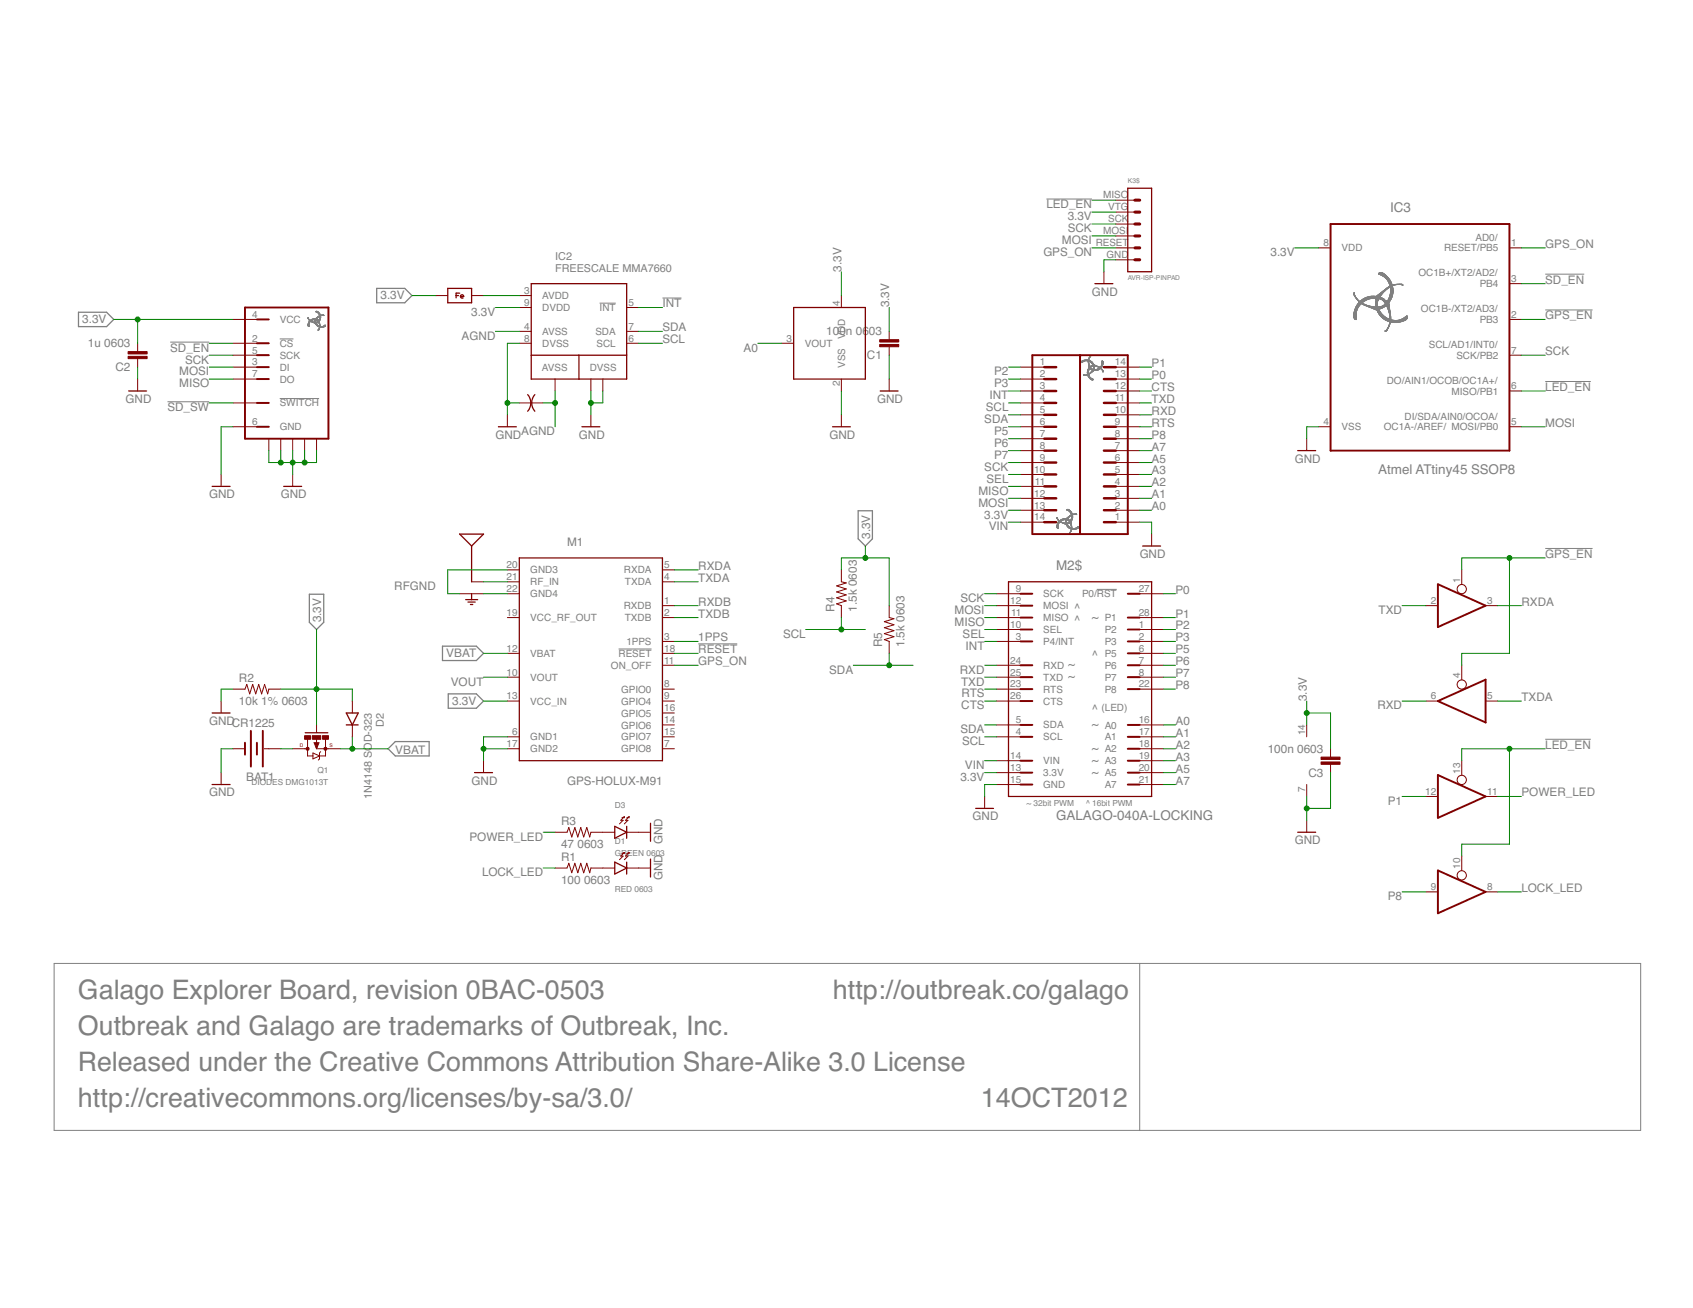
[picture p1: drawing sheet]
<svg xmlns="http://www.w3.org/2000/svg" width="279mm" height="216mm" viewBox="0 0 279 216" stroke-linecap="round" stroke-linejoin="round" font-family="sans-serif">
<defs><g id="words">
<g font-size="4.4" fill="#808080">
<text x="12.9" y="164.9">Galago Explorer Board, revision 0BAC-0503</text>
<text x="137.4" y="164.9">http://outbreak.co/galago</text>
<text x="12.9" y="170.8">Outbreak and Galago are trademarks of Outbreak, Inc.</text>
<text x="12.9" y="176.7">Released under the Creative Commons Attribution Share-Alike 3.0 License</text>
<text x="12.9" y="182.6">http://creativecommons.org/licenses/by-sa/3.0/</text>
<text x="161.9" y="182.7">14OCT2012</text>
</g>
<g font-size="2.2" fill="#808080">
<text x="229.4" y="35">IC3</text>
<text x="227.5" y="78.3">Atmel ATtiny45 SSOP8</text>
<text x="174.3" y="94.1">M2$</text>
<text x="174.3" y="135.4">GALAGO-040A-LOCKING</text>
</g>
<g font-size="1.9" fill="#808080">
<text x="172.7" y="34.4">LED_EN</text>
<text x="175.3" y="40.3">MOSI</text>
<text x="176.2" y="36.4">3.3V</text>
<text x="176.2" y="38.3">SCK</text>
<text x="255" y="40.9">GPS_ON</text>
<text x="138.9" y="44.8" transform="rotate(-90 138.9 44.8)">3.3V</text>
<text x="172.2" y="42.3">GPS_ON</text>
<text x="209.7" y="42.3">3.3V</text>
<text x="255" y="46.8">SD_EN</text>
<text x="13.6" y="53.3">3.3V</text>
<text x="62.8" y="49.4">3.3V</text>
<text x="77.8" y="52.1">3.3V</text>
<text x="109.3" y="50.8">INT</text>
<text x="146.7" y="50.8" transform="rotate(-90 146.7 50.8)">3.3V</text>
<text x="180.2" y="48.8">GND</text>
<text x="255" y="52.7">GPS_EN</text>
<text x="14.5" y="57.3">1u 0603</text>
<text x="28.1" y="58">SD_EN</text>
<text x="76.2" y="56.1">AGND</text>
<text x="109.3" y="54.7">SDA</text>
<text x="109.3" y="56.7">SCL</text>
<text x="122.7" y="58">A0</text>
<text x="136.4" y="55.4">100n 06</text>
<text x="143.1" y="59.3">C1</text>
<text x="143.4" y="55.4">03</text>
<text x="255" y="58.6">SCK</text>
<text x="19" y="61.3">C2</text>
<text x="29.6" y="63.9">MISO</text>
<text x="29.6" y="62">MOSI</text>
<text x="30.5" y="60">SCK</text>
<text x="163.3" y="65.9">INT</text>
<text x="164.1" y="62">P2</text>
<text x="164.1" y="63.9">P3</text>
<text x="190.1" y="64.5">CTS</text>
<text x="190.1" y="62.6">P0</text>
<text x="190.1" y="60.6">P1</text>
<text x="255" y="64.5">LED_EN</text>
<text x="20.7" y="66.5">GND</text>
<text x="27.6" y="67.9">SD_SW</text>
<text x="86" y="71.8">AGND</text>
<text x="144.8" y="66.5">GND</text>
<text x="162.4" y="69.8">SDA</text>
<text x="162.7" y="67.9">SCL</text>
<text x="164.1" y="71.8">P5</text>
<text x="190.1" y="70.4">RTS</text>
<text x="190.1" y="68.5">RXD</text>
<text x="190.1" y="66.5">TXD</text>
<text x="255" y="70.4">MOSI</text>
<text x="81.8" y="72.4">GND</text>
<text x="95.6" y="72.4">GND</text>
<text x="136.9" y="72.4">GND</text>
<text x="162.4" y="77.7">SCK</text>
<text x="164.1" y="73.8">P6</text>
<text x="164.1" y="75.8">P7</text>
<text x="190.1" y="76.3">A5</text>
<text x="190.1" y="74.4">A7</text>
<text x="190.1" y="72.4">P8</text>
<text x="213.7" y="76.3">GND</text>
<text x="34.5" y="82.3">GND</text>
<text x="46.3" y="82.3">GND</text>
<text x="161.5" y="81.7">MISO</text>
<text x="161.5" y="83.6">MOSI</text>
<text x="162.8" y="79.7">SEL</text>
<text x="190.1" y="80.3">A2</text>
<text x="190.1" y="78.3">A3</text>
<text x="190.1" y="82.3">A1</text>
<text x="143.6" y="88.9" transform="rotate(-90 143.6 88.9)">3.3V</text>
<text x="162.4" y="85.6">3.3V</text>
<text x="163.2" y="87.6">VIN</text>
<text x="190.1" y="84.2">A0</text>
<text x="93.6" y="90.1">M1</text>
<text x="115.2" y="94.1">RXDA</text>
<text x="188.1" y="92.1">GND</text>
<text x="255" y="92.1">GPS_EN</text>
<text x="65.1" y="97.4">RFGND</text>
<text x="115.2" y="101.9">TXDB</text>
<text x="115.2" y="96">TXDA</text>
<text x="115.2" y="100">RXDB</text>
<text x="137.7" y="101" transform="rotate(-90 137.7 101)">R4</text>
<text x="141.4" y="101" transform="rotate(-90 141.4 101)">1.5k 0603</text>
<text x="157.5" y="101.3">MOSI</text>
<text x="158.5" y="99.4">SCK</text>
<text x="177.3" y="101">^</text>
<text x="194" y="98">P0</text>
<text x="194" y="101.9">P1</text>
<text x="227.5" y="101.3">TXD</text>
<text x="251.1" y="100">RXDA</text>
<text x="53" y="102.7" transform="rotate(-90 53 102.7)">3.3V</text>
<text x="115.2" y="107.8">RESET</text>
<text x="115.2" y="105.9">1PPS</text>
<text x="129.2" y="105.3">SCL</text>
<text x="145.6" y="106.9" transform="rotate(-90 145.6 106.9)">R5</text>
<text x="149.3" y="106.9" transform="rotate(-90 149.3 106.9)">1.5k 0603</text>
<text x="157.5" y="103.3">MISO</text>
<text x="158.9" y="105.3">SEL</text>
<text x="159.4" y="107.2">INT</text>
<text x="177.3" y="102.9">^</text>
<text x="180.2" y="102.5">~</text>
<text x="194" y="103.9">P2</text>
<text x="194" y="105.9">P3</text>
<text x="194" y="107.8">P5</text>
<text x="39.4" y="112.6">R2</text>
<text x="73.6" y="108.4">VBAT</text>
<text x="74.4" y="113.2">VOUT</text>
<text x="115.2" y="109.8">GPS_ON</text>
<text x="136.9" y="111.2">SDA</text>
<text x="158.4" y="111.2">RXD</text>
<text x="158.6" y="113.2">TXD</text>
<text x="176.3" y="110.2">~</text>
<text x="176.3" y="112.2">~</text>
<text x="180.2" y="108.8">^</text>
<text x="194" y="109.8">P6</text>
<text x="194" y="111.8">P7</text>
<text x="194" y="113.7">P8</text>
<text x="34.5" y="119.7">GNDCR1225</text>
<text x="39.4" y="116.3">10k 1% 0603</text>
<text x="74.6" y="116.3">3.3V</text>
<text x="158.6" y="117.1">CTS</text>
<text x="158.7" y="115.1">RTS</text>
<text x="180.2" y="117.7">^</text>
<text x="194" y="119.7">A0</text>
<text x="215.6" y="115.7" transform="rotate(-90 215.6 115.7)">3.3V</text>
<text x="227.3" y="117.1">RXD</text>
<text x="251.1" y="115.7">TXDA</text>
<text x="65.2" y="124.4">VBAT</text>
<text x="158.5" y="121">SDA</text>
<text x="158.8" y="123">SCL</text>
<text x="180.2" y="120.2">~</text>
<text x="180.2" y="124.2">~</text>
<text x="194" y="123.6">A2</text>
<text x="194" y="125.6">A3</text>
<text x="194" y="121.6">A1</text>
<text x="209.2" y="124.3">100n 0603</text>
<text x="255" y="123.6">LED_EN</text>
<text x="34.5" y="131.5">GND</text>
<text x="40.6" y="128.9">BAT1</text>
<text x="77.8" y="129.5">GND</text>
<text x="93.6" y="129.5">GPS-HOLUX-M91</text>
<text x="158.5" y="128.9">3.3V</text>
<text x="159.2" y="126.9">VIN</text>
<text x="180.2" y="126.2">~</text>
<text x="180.2" y="128.1">~</text>
<text x="194" y="127.5">A5</text>
<text x="194" y="129.5">A7</text>
<text x="215.9" y="128.2">C3</text>
<text x="251.1" y="131.5">POWER_LED</text>
<text x="92.6" y="136.2">R3</text>
<text x="160.5" y="135.4">GND</text>
<text x="229" y="132.8">P1</text>
<text x="77.5" y="138.7">POWER_LED</text>
<text x="92.6" y="139.9">47</text>
<text x="92.6" y="142.1">R1</text>
<text x="95.3" y="139.9">0603</text>
<text x="109.3" y="139.3" transform="rotate(-90 109.3 139.3)">GND</text>
<text x="213.7" y="139.3">GND</text>
<text x="79.5" y="144.7">LOCK_LED</text>
<text x="92.6" y="145.8">100</text>
<text x="96.4" y="145.8">0603</text>
<text x="109.3" y="145.2" transform="rotate(-90 109.3 145.2)">GND</text>
<text x="229" y="148.6">P8</text>
<text x="251.1" y="147.2">LOCK_LED</text>
</g>
<g font-size="1.8" fill="#808080">
<text x="91.6" y="44.8">FREESCALE MMA7660</text>
<text x="91.6" y="42.9">IC2</text>
<text x="63.4" y="120" transform="rotate(-90 63.4 120)">D2</text>
<text x="61.4" y="131.9" transform="rotate(-90 61.4 131.9)">1N4148 SOD-323</text>
</g>
<g font-size="1.7" fill="#808080">
<text x="182.1" y="32.8">MISO</text>
<text x="182.9" y="34.7">VTG</text>
<text x="180.8" y="40.6">RESET</text>
<text x="182.1" y="38.7">MOSI</text>
<text x="182.9" y="36.7">SCK</text>
<text x="218.4" y="40.6">8</text>
<text x="221.4" y="41.5">VDD</text>
<text x="238.3" y="41.5">RESET/PB5</text>
<text x="243.5" y="39.7">AD0/</text>
<text x="249.4" y="40.6">1</text>
<text x="182.6" y="42.6">GND</text>
<text x="234.1" y="45.6">OC1B+/XT2/AD2/</text>
<text x="244.2" y="47.4">PB4</text>
<text x="249.4" y="46.5">3</text>
<text x="41.6" y="52.4">4</text>
<text x="46.2" y="53.3">VCC</text>
<text x="86.5" y="48.5">3</text>
<text x="86.5" y="50.5">9</text>
<text x="89.5" y="49.4">AVDD</text>
<text x="89.5" y="51.3">DVDD</text>
<text x="98.9" y="51.3">INT</text>
<text x="103.7" y="50.5">5</text>
<text x="138.6" y="50.5" transform="rotate(-90 138.6 50.5)">4</text>
<text x="234.5" y="51.5">OC1B-/XT2/AD3/</text>
<text x="244.2" y="53.3">PB3</text>
<text x="249.4" y="52.4">2</text>
<text x="41.6" y="58.4">5</text>
<text x="41.6" y="56.4">2</text>
<text x="46.2" y="59.2">SCK</text>
<text x="46.2" y="57.2">CS</text>
<text x="86.5" y="56.4">8</text>
<text x="86.5" y="54.4">4</text>
<text x="89.5" y="57.2">DVSS</text>
<text x="89.5" y="55.3">AVSS</text>
<text x="98.3" y="55.3">SDA</text>
<text x="98.4" y="57.3">SCL</text>
<text x="103.7" y="54.4">7</text>
<text x="103.7" y="56.4">6</text>
<text x="129.8" y="56.4">3</text>
<text x="132.8" y="57.2">VOUT</text>
<text x="139.5" y="56" transform="rotate(-90 139.5 56)">VDD</text>
<text x="235.8" y="57.5">SCL/AD1/INT0/</text>
<text x="240.4" y="59.2">SCK/PB2</text>
<text x="249.4" y="58.4">7</text>
<text x="41.6" y="62.3">7</text>
<text x="41.6" y="60.3">3</text>
<text x="46.2" y="63.2">DO</text>
<text x="46.2" y="61.2">DI</text>
<text x="89.4" y="61.2">AVSS</text>
<text x="97.3" y="61.2">DVSS</text>
<text x="138.6" y="63.8" transform="rotate(-90 138.6 63.8)">2</text>
<text x="139.5" y="60.8" transform="rotate(-90 139.5 60.8)">VSS</text>
<text x="171.6" y="60.3">1</text>
<text x="171.6" y="62.3">2</text>
<text x="171.6" y="64.3">3</text>
<text x="184" y="64.3">12</text>
<text x="184" y="62.3">13</text>
<text x="184" y="60.3">14</text>
<text x="228.9" y="63.4">DO/AIN1/OCOB/OC1A+/</text>
<text x="239.5" y="65.1">MISO/PB1</text>
<text x="249.4" y="64.3">6</text>
<text x="41.6" y="70.2">6</text>
<text x="46.2" y="71">GND</text>
<text x="46.2" y="67.1">SWITCH</text>
<text x="171.6" y="66.2">4</text>
<text x="171.6" y="68.2">5</text>
<text x="171.6" y="70.2">6</text>
<text x="184" y="70.2">9</text>
<text x="184" y="68.2">10</text>
<text x="184" y="66.2">11</text>
<text x="218.4" y="70.2">4</text>
<text x="221.4" y="71">VSS</text>
<text x="228.4" y="71">OC1A-/AREF/ MOSI/PB0</text>
<text x="231.8" y="69.3">DI/SDA/AIN0/OCOA/</text>
<text x="249.4" y="70.2">5</text>
<text x="171.6" y="72.1">7</text>
<text x="171.6" y="74.1">8</text>
<text x="171.6" y="76.1">9</text>
<text x="184" y="76.1">6</text>
<text x="184" y="74.1">7</text>
<text x="184" y="72.1">8</text>
<text x="170.7" y="78">10</text>
<text x="170.7" y="82">12</text>
<text x="170.7" y="83.9">13</text>
<text x="170.8" y="80">11</text>
<text x="184" y="83.9">2</text>
<text x="184" y="82">3</text>
<text x="184" y="80">4</text>
<text x="184" y="78">5</text>
<text x="170.7" y="85.9">14</text>
<text x="184" y="85.9">1</text>
<text x="83.6" y="95.8">21</text>
<text x="83.6" y="93.8">20</text>
<text x="87.5" y="94.7">GND3</text>
<text x="103" y="94.7">RXDA</text>
<text x="109.6" y="93.8">5</text>
<text x="109.6" y="95.8">4</text>
<text x="83.6" y="101.7">19</text>
<text x="83.6" y="97.7">22</text>
<text x="87.5" y="96.6">RF_IN</text>
<text x="87.5" y="98.6">GND4</text>
<text x="102.9" y="100.6">RXDB</text>
<text x="103.1" y="96.6">TXDA</text>
<text x="109.6" y="99.7">1</text>
<text x="109.6" y="101.7">2</text>
<text x="166.7" y="99.7">12</text>
<text x="166.9" y="101.7">11</text>
<text x="167.6" y="97.7">9</text>
<text x="172.2" y="98.6">SCK</text>
<text x="172.2" y="100.6">MOSI</text>
<text x="178.6" y="98.6">P0/RST</text>
<text x="187.9" y="97.7">27</text>
<text x="187.9" y="101.7">28</text>
<text x="236.1" y="99.7">2</text>
<text x="241" y="96.2" transform="rotate(-90 241 96.2)">1</text>
<text x="245.5" y="99.7">3</text>
<text x="83.6" y="107.6">12</text>
<text x="87.5" y="102.5">VCC_RF_OUT</text>
<text x="103.1" y="102.5">TXDB</text>
<text x="103.4" y="106.5">1PPS</text>
<text x="109.6" y="105.6">3</text>
<text x="109.6" y="107.6">18</text>
<text x="166.7" y="103.6">10</text>
<text x="167.6" y="105.6">3</text>
<text x="172.2" y="102.5">MISO</text>
<text x="172.2" y="104.5">SEL</text>
<text x="172.2" y="106.5">P4/INT</text>
<text x="182.3" y="106.5">P3</text>
<text x="182.3" y="104.5">P2</text>
<text x="182.3" y="102.5">P1</text>
<text x="187.9" y="105.6">2</text>
<text x="187.9" y="107.6">6</text>
<text x="187.9" y="103.6">1</text>
<text x="83.6" y="111.5">10</text>
<text x="87.5" y="108.4">VBAT</text>
<text x="87.5" y="112.4">VOUT</text>
<text x="100.8" y="110.4">ON_OFF</text>
<text x="102.1" y="108.4">RESET</text>
<text x="109.6" y="109.5">11</text>
<text x="109.6" y="113.5">8</text>
<text x="166.7" y="109.5">24</text>
<text x="166.7" y="111.5">25</text>
<text x="166.7" y="113.5">23</text>
<text x="172.2" y="110.4">RXD</text>
<text x="172.2" y="112.4">TXD</text>
<text x="182.3" y="108.4">P5</text>
<text x="182.3" y="112.4">P7</text>
<text x="182.3" y="110.4">P6</text>
<text x="187.9" y="111.5">8</text>
<text x="187.9" y="113.5">22</text>
<text x="187.9" y="109.5">7</text>
<text x="241" y="111.9" transform="rotate(-90 241 111.9)">4</text>
<text x="83.6" y="115.4">13</text>
<text x="87.5" y="116.3">VCC_IN</text>
<text x="102.5" y="114.3">GPIO0</text>
<text x="102.5" y="116.3">GPIO4</text>
<text x="102.5" y="118.3">GPIO5</text>
<text x="109.6" y="115.4">9</text>
<text x="109.6" y="117.4">16</text>
<text x="109.6" y="119.4">14</text>
<text x="166.7" y="115.4">26</text>
<text x="167.6" y="119.4">5</text>
<text x="172.2" y="114.3">RTS</text>
<text x="172.2" y="116.3">CTS</text>
<text x="181.8" y="117.3">(LED)</text>
<text x="182.3" y="114.3">P8</text>
<text x="187.9" y="119.4">16</text>
<text x="236.1" y="115.4">6</text>
<text x="245.5" y="115.4">5</text>
<text x="83.6" y="123.3">17</text>
<text x="84.5" y="121.3">6</text>
<text x="87.5" y="124.2">GND2</text>
<text x="87.5" y="122.2">GND1</text>
<text x="102.5" y="124.2">GPIO8</text>
<text x="102.5" y="120.2">GPIO6</text>
<text x="102.5" y="122.2">GPIO7</text>
<text x="109.6" y="123.3">7</text>
<text x="109.6" y="121.3">15</text>
<text x="166.7" y="125.3">14</text>
<text x="167.6" y="121.3">4</text>
<text x="172.2" y="120.2">SDA</text>
<text x="172.2" y="122.2">SCL</text>
<text x="182.3" y="120.2">A0</text>
<text x="182.3" y="122.2">A1</text>
<text x="182.3" y="124.2">A2</text>
<text x="187.9" y="121.3">17</text>
<text x="187.9" y="123.3">18</text>
<text x="187.9" y="125.3">19</text>
<text x="215.4" y="121.3" transform="rotate(-90 215.4 121.3)">14</text>
<text x="166.7" y="127.3">13</text>
<text x="166.7" y="129.2">15</text>
<text x="172.2" y="126.2">VIN</text>
<text x="172.2" y="128.1">3.3V</text>
<text x="172.2" y="130.1">GND</text>
<text x="182.3" y="126.2">A3</text>
<text x="182.3" y="128.1">A5</text>
<text x="182.3" y="130.1">A7</text>
<text x="187.9" y="127.3">20</text>
<text x="187.9" y="129.2">21</text>
<text x="215.4" y="130.7" transform="rotate(-90 215.4 130.7)">7</text>
<text x="235.2" y="131.2">12</text>
<text x="241" y="127.7" transform="rotate(-90 241 127.7)">13</text>
<text x="245.5" y="131.2">11</text>
<text x="241" y="143.4" transform="rotate(-90 241 143.4)">10</text>
<text x="236.1" y="146.9">9</text>
<text x="245.5" y="146.9">8</text>
</g>
<g font-size="1.4" fill="#808080">
<text x="41.5" y="129.5">DIODES DMG1013T</text>
<text x="52.4" y="127.5">Q1</text>
<text x="101.5" y="133.4">D3</text>
<text x="169.4" y="133.1">~ 32bit PWM</text>
<text x="179.2" y="133.1">^ 16bit PWM</text>
<text x="101.5" y="141.3">GREEN 0603</text>
<text x="101.5" y="139.3">D1</text>
<text x="101.5" y="147.2">RED 0603</text>
</g>
<g font-size="1.1" fill="#808080">
<text x="186.1" y="30.3">K3$</text>
<text x="186.1" y="46.2">AVR-ISP-PINPAD</text>
</g>
<g font-size=".8" fill="#800000">
<text x="49.5" y="123.3">D</text>
<text x="54.4" y="123.3">S</text>
</g>
</g></defs>
<g fill="#808080" stroke="#808080" stroke-width=".17">
<path d="M177.4 84.9l.1-.1z"/>
<path d="M177.2 84.9h.2z"/>
<path d="M177.1 84.9h.1z"/>
<path d="M177 84.9h.1z"/>
<path d="M177.2 84.9h.1z"/>
<path d="M177.5 84.9h.1z"/>
<path d="M176.8 85.1l.1 .1z"/>
<path d="M176.9 85.2v.1z"/>
<path d="M176.9 85.3v.1z"/>
<path d="M176.9 85.4h-.1z"/>
<path d="M176.8 85.4v.2z"/>
<path d="M176.8 85.6v.1z"/>
<path d="M176.8 85.7l-.1 .1z"/>
<path d="M176.7 85.8v.1z"/>
<path d="M176.8 85.9v.1z"/>
<path d="M176.9 85.8l-.1 .1z"/>
<path d="M177 85.7l-.1 .1z"/>
<path d="M177 85.6v.1z"/>
<path d="M177 85.5v.1z"/>
<path d="M177 85.4v.1z"/>
<path d="M177 85.3v.1z"/>
<path d="M177 85.1v.2z"/>
<path d="M177 85v.1z"/>
<path d="M176.9 84.8l.1 .1z"/>
<path d="M176.9 84.7v.1z"/>
<path d="M176.6 84.3l.1 .1z"/>
<path d="M176.5 84.2l.1 .1z"/>
<path d="M176.2 84.2l.1 .1z"/>
<path d="M176.3 84.3h.1z"/>
<path d="M176.4 84.3l.1 .1z"/>
<path d="M176.5 84.4l.1 .1z"/>
<path d="M176.6 84.5l.1 .1z"/>
<path d="M176.7 84.6v.1z"/>
<path d="M176.7 84.7l.1 .1z"/>
<path d="M176.8 84.8v.1z"/>
<path d="M176.7 86h.1z"/>
<path d="M176.7 85.9h.1z"/>
<path d="M176.7 85.9h.2z"/>
<path d="M176.7 85.8h.2z"/>
<path d="M176.8 85.8h.1z"/>
<path d="M176.8 85.7h.1z"/>
<path d="M176.8 85.7h.2z"/>
<path d="M176.8 85.6h.2z"/>
<path d="M176.8 85.5h.2z"/>
<path d="M176.8 85.4h.2z"/>
<path d="M176.9 85.4h.1z"/>
<path d="M176.9 85.3h.1z"/>
<path d="M176.9 85.2h.1z"/>
<path d="M176.9 85.1h.1z"/>
<path d="M176.8 85.1h.2z"/>
<path d="M176.8 85h.2z"/>
<path d="M176.8 84.9h.2z"/>
<path d="M176.8 84.8h.2z"/>
<path d="M176.8 84.8h.1z"/>
<path d="M176.7 84.7h.2z"/>
<path d="M176.7 84.6h.2z"/>
<path d="M176.7 84.6h.1z"/>
<path d="M176.6 84.6h.2z"/>
<path d="M176.6 84.5h.2z"/>
<path d="M176.6 84.5h.1z"/>
<path d="M176.5 84.4h.2z"/>
<path d="M176.4 84.3h.2z"/>
<path d="M176.3 84.3h.3z"/>
<path d="M176.3 84.3h.2z"/>
<path d="M176.2 84.2h.3z"/>
<path d="M176.1 84.2h.4z"/>
<path d="M176.1 84.2h.3z"/>
<path d="M176.1 84.1h.3z"/>
<path d="M176.1 84.1h.2z"/>
<path d="M176.7 85.1l.1-.1z"/>
<path d="M176.6 85.1h.1z"/>
<path d="M176.6 85.1l-.1 .1z"/>
<path d="M176.4 85.3l.1-.1z"/>
<path d="M176.4 85.3h-.1z"/>
<path d="M176.3 85.4v-.1z"/>
<path d="M176.3 85.4h-.1z"/>
<path d="M175.9 86.1v.1z"/>
<path d="M175.9 86.2v.1z"/>
<path d="M175.9 86.3h.1z"/>
<path d="M176 86.2v.1z"/>
<path d="M176.2 85.6v.1z"/>
<path d="M176.3 85.4l-.1 .2z"/>
<path d="M176.3 85.4h.1z"/>
<path d="M176.4 85.4l.1-.1z"/>
<path d="M176.6 85.2l-.1 .1z"/>
<path d="M176.6 85.2l.1-.1z"/>
<path d="M175.9 86.2h.1z"/>
<path d="M175.9 86.1h.1z"/>
<path d="M175.9 86h.1z"/>
<path d="M175.9 85.9h.1z"/>
<path d="M175.9 85.9h.2z"/>
<path d="M175.9 85.8h.2z"/>
<path d="M175.9 85.7h.2z"/>
<path d="M175.9 85.7h.3z"/>
<path d="M175.9 85.6h.3z"/>
<path d="M176 85.6h.2z"/>
<path d="M176.1 85.6h.2z"/>
<path d="M176.1 85.5h.2z"/>
<path d="M176.2 85.4h.1z"/>
<path d="M176.2 85.4h.2z"/>
<path d="M176.3 85.3h.1z"/>
<path d="M176.4 85.3h.1z"/>
<path d="M176.5 85.2h.1z"/>
<path d="M176.7 85.1h.1z"/>
<path d="M176.7 85h.1z"/>
<path d="M176.2 85.7h.1z"/>
<path d="M176.5 86.1l.1 .2z"/>
<path d="M176.6 86.3l.1 .1z"/>
<path d="M176.7 86.4v.1z"/>
<path d="M176.7 86.5l.1 .1z"/>
<path d="M176.8 86.6v.2z"/>
<path d="M176.8 86.8v.1z"/>
<path d="M176.8 86.9v.1z"/>
<path d="M176.8 87v.1z"/>
<path d="M176.9 87v.1z"/>
<path d="M176.8 86.9l.1 .1z"/>
<path d="M176.8 86.7v.1z"/>
<path d="M176.8 86.6v.1z"/>
<path d="M176.8 86.5v.1z"/>
<path d="M176.8 86.4v.1z"/>
<path d="M176.7 86.6h.1z"/>
<path d="M176.7 86.5h.1z"/>
<path d="M176.7 86.4h.1z"/>
<path d="M176.6 86.3h.2z"/>
<path d="M176.6 86.2h.2z"/>
<path d="M176.6 86.1h.1z"/>
<path d="M176.5 86.1h.2z"/>
<path d="M176.5 86h.2z"/>
<path d="M176.4 86h.3z"/>
<path d="M176.4 86h.2z"/>
<path d="M176.4 85.9h.2z"/>
<path d="M176.4 85.9h.1z"/>
<path d="M176.3 85.9h.2z"/>
<path d="M176.3 85.9h.1z"/>
<path d="M176.2 85.9h.2z"/>
<path d="M176.2 85.8h.2z"/>
<path d="M176.1 85.8h.3z"/>
<path d="M176.1 85.8h.2z"/>
<path d="M176.1 85.7h.2z"/>
<path d="M176.7 87.1l.1 .1z"/>
<path d="M176.6 87.1h.1z"/>
<path d="M176.4 87h.1z"/>
<path d="M176.4 86.9v.1z"/>
<path d="M176.3 86.8l.1 .1z"/>
<path d="M176.2 86.8h.1z"/>
<path d="M176.2 86.7v.1z"/>
<path d="M176.1 86.6l.1 .1z"/>
<path d="M176 86.6v.1z"/>
<path d="M176 86.7l.1 .1z"/>
<path d="M176.1 86.8l.1 .1z"/>
<path d="M176.2 86.9l.1 .1z"/>
<path d="M176.3 87l.1 .1z"/>
<path d="M176.4 87.1v.1z"/>
<path d="M176.4 87.2h.2z"/>
<path d="M176.6 87.2l.1 .1z"/>
<path d="M176.7 87.3h.1z"/>
<path d="M177 87.4h.1z"/>
<path d="M177.2 87.4h.1z"/>
<path d="M177.3 87.4h.1z"/>
<path d="M177.4 87.4l.1-.1z"/>
<path d="M177.5 87.3h.1z"/>
<path d="M177.6 87.3h.1z"/>
<path d="M177.8 87.1l.1-.1z"/>
<path d="M177.7 87.1h.1z"/>
<path d="M177.5 87.2h.1z"/>
<path d="M177.4 87.2h.1z"/>
<path d="M177.3 87.2h.1z"/>
<path d="M177.2 87.2h.1z"/>
<path d="M177.1 87.2h.1z"/>
<path d="M177 87.2h.1z"/>
<path d="M176.9 87.2h.1z"/>
<path d="M176.8 87.2h.1z"/>
<path d="M177.1 87.4h.2z"/>
<path d="M176.9 87.4h.5z"/>
<path d="M176.8 87.3h.7z"/>
<path d="M176.8 87.3h.8z"/>
<path d="M176.7 87.3h1z"/>
<path d="M176.6 87.2h1.2z"/>
<path d="M176.6 87.2h.5z"/>
<path d="M177.3 87.2h.5z"/>
<path d="M176.5 87.2h.5z"/>
<path d="M177.4 87.2h.4z"/>
<path d="M176.5 87.2h.4z"/>
<path d="M177.5 87.2h.4z"/>
<path d="M176.5 87.2h.3z"/>
<path d="M177.6 87.2h.3z"/>
<path d="M176.4 87.2h.4z"/>
<path d="M176.4 87.1h.3z"/>
<path d="M177.7 87.1h.2z"/>
<path d="M176.4 87.1h.2z"/>
<path d="M176.3 87.1h.3z"/>
<path d="M177.8 87.1h.2z"/>
<path d="M176.3 87h.3z"/>
<path d="M177.8 87h.2z"/>
<path d="M176.3 87h.2z"/>
<path d="M177.9 87h.1z"/>
<path d="M176.2 87h.3z"/>
<path d="M176.2 87h.2z"/>
<path d="M176.2 86.9h.2z"/>
<path d="M176.1 86.9h.2z"/>
<path d="M176.1 86.8h.2z"/>
<path d="M176.1 86.8h.1z"/>
<path d="M176.1 86.7h.1z"/>
<path d="M176 86.7h.2z"/>
<path d="M176 86.7h.1z"/>
<path d="M176 86.6h.1z"/>
<path d="M176.8 87.4v.1z"/>
<path d="M176.7 87.7v.1z"/>
<path d="M176.8 87.6l-.1 .1z"/>
<path d="M176.8 87.5v.1z"/>
<path d="M175.7 85.6h.2z"/>
<path d="M175.6 85.6h.1z"/>
<path d="M175.5 85.7l.1-.1z"/>
<path d="M175.4 85.7h.1z"/>
<path d="M175.3 85.7h.1z"/>
<path d="M175.2 85.8l.1-.1z"/>
<path d="M175.1 85.8h.1z"/>
<path d="M175 85.9l.1-.1z"/>
<path d="M174.9 86l.1-.1z"/>
<path d="M174.6 86.4h-.1z"/>
<path d="M174.5 86.4v.1z"/>
<path d="M174.5 86.6v.1z"/>
<path d="M174.5 86.7v.1z"/>
<path d="M174.5 86.8h-.1z"/>
<path d="M174.6 87v.1z"/>
<path d="M174.6 86.8v.2z"/>
<path d="M174.6 86.7v.1z"/>
<path d="M174.6 86.5v.1z"/>
<path d="M174.7 86.4l-.1 .1z"/>
<path d="M174.9 86.1l-.1 .2z"/>
<path d="M175 86.1l.1-.1z"/>
<path d="M175.1 86l.1-.1z"/>
<path d="M175.2 85.9h.1z"/>
<path d="M175.3 85.9l.1-.1z"/>
<path d="M175.4 85.8h.1z"/>
<path d="M175.5 85.8h.1z"/>
<path d="M175.6 85.8h.1z"/>
<path d="M175.7 85.8h.2z"/>
<path d="M174.5 87.2h.1z"/>
<path d="M174.5 87.1h.1z"/>
<path d="M174.4 87h.2z"/>
<path d="M174.4 86.9h.2z"/>
<path d="M174.4 86.8h.2z"/>
<path d="M174.5 86.8h.1z"/>
<path d="M174.5 86.7h.1z"/>
<path d="M174.5 86.6h.1z"/>
<path d="M174.5 86.5h.1z"/>
<path d="M174.5 86.5h.2z"/>
<path d="M174.5 86.4h.2z"/>
<path d="M174.6 86.4h.1z"/>
<path d="M174.6 86.3h.2z"/>
<path d="M174.6 86.2h.2z"/>
<path d="M174.7 86.2h.1z"/>
<path d="M174.7 86.2h.2z"/>
<path d="M174.7 86.1h.2z"/>
<path d="M174.8 86.1h.2z"/>
<path d="M174.8 86h.2z"/>
<path d="M174.8 86h.3z"/>
<path d="M174.9 86h.2z"/>
<path d="M174.9 85.9h.3z"/>
<path d="M175 85.9h.2z"/>
<path d="M175 85.9h.3z"/>
<path d="M175 85.9h.4z"/>
<path d="M175.1 85.8h.3z"/>
<path d="M175.1 85.8h.4z"/>
<path d="M175.1 85.8h.5z"/>
<path d="M175.2 85.8h.7z"/>
<path d="M175.2 85.7h.7z"/>
<path d="M175.3 85.7h.6z"/>
<path d="M175.4 85.7h.5z"/>
<path d="M175.5 85.7h.4z"/>
<path d="M175.6 85.6h.3z"/>
<path d="M174.5 85.6l.1 .1z"/>
<path d="M174.6 85.7v.1z"/>
<path d="M174.6 85.8l.1 .1z"/>
<path d="M174.7 85.9l.1 .1z"/>
<path d="M174.5 85.5v.1z"/>
<path d="M175 86.1l.1 .1z"/>
<path d="M175.1 86.2l.1 .1z"/>
<path d="M175.2 86.3h.1z"/>
<path d="M175.3 86.3h.1z"/>
<path d="M175.4 86.3l.1 .1z"/>
<path d="M175.5 86.4h.1z"/>
<path d="M175.6 86.4h.1z"/>
<path d="M176.5 86.2l.1 .1z"/>
<path d="M176 86.4l.1-.1z"/>
<path d="M175.9 86.4h.1z"/>
<path d="M175.7 86.3l.2 .1z"/>
<path d="M175.6 86.3h.1z"/>
<path d="M175.5 86.3h.1z"/>
<path d="M175.3 86.3h.2z"/>
<path d="M175.3 86.2v.1z"/>
<path d="M175.2 86.2h.1z"/>
<path d="M175.1 86.1l.1 .1z"/>
<path d="M175 86.1h.1z"/>
<path d="M175.9 86.6h.2z"/>
<path d="M175.9 86.5h.2z"/>
<path d="M175.8 86.5h.3z"/>
<path d="M175.7 86.5h.5z"/>
<path d="M175.7 86.4h.5z"/>
<path d="M175.6 86.4h.6z"/>
<path d="M175.6 86.4h.7z"/>
<path d="M175.6 86.4h.8z"/>
<path d="M175.5 86.4h.9z"/>
<path d="M175.4 86.3h.3z"/>
<path d="M176.2 86.3h.3z"/>
<path d="M175.3 86.3h.3z"/>
<path d="M176.3 86.3h.2z"/>
<path d="M176.4 86.3h.1z"/>
<path d="M176.4 86.3h.2z"/>
<path d="M176.4 86.2h.2z"/>
<path d="M175.1 86.2h.1z"/>
<path d="M175 86.2h.1z"/>
<path d="M179 61.9h.1z"/>
<path d="M179.1 61.9h.1z"/>
<path d="M179.2 61.9h.1z"/>
<path d="M179.3 61.9h.1z"/>
<path d="M178.8 61.9h.2z"/>
<path d="M179.1 61.9h.2z"/>
<path d="M179.6 61.6v.1z"/>
<path d="M179.6 61.5v.1z"/>
<path d="M179.6 61.4v.1z"/>
<path d="M179.6 61.3v.1z"/>
<path d="M179.6 61.2v.1z"/>
<path d="M179.7 61.1l-.1 .1z"/>
<path d="M179.7 61v.1z"/>
<path d="M179.8 60.9l-.1 .1z"/>
<path d="M179.6 60.9v.1z"/>
<path d="M179.6 61l-.1 .1z"/>
<path d="M179.5 61.1v.1z"/>
<path d="M179.5 61.2v.1z"/>
<path d="M179.5 61.3v.1z"/>
<path d="M179.5 61.4v.1z"/>
<path d="M179.5 61.5v.2z"/>
<path d="M179.5 61.7v.1z"/>
<path d="M179.5 61.9v.1z"/>
<path d="M179.6 62.1v.1z"/>
<path d="M179.7 62.3l.1 .1z"/>
<path d="M179.8 62.4l.1 .1z"/>
<path d="M180.2 62.5l.1 .1z"/>
<path d="M180.1 62.5h.1z"/>
<path d="M179.9 62.3l.1 .1z"/>
<path d="M179.7 62v.1z"/>
<path d="M179.7 61.8v.2z"/>
<path d="M180.2 62.7h.1z"/>
<path d="M180.1 62.7h.3z"/>
<path d="M180.1 62.6h.3z"/>
<path d="M180 62.6h.4z"/>
<path d="M180 62.6h.3z"/>
<path d="M180 62.5h.3z"/>
<path d="M179.9 62.5h.3z"/>
<path d="M179.9 62.5h.2z"/>
<path d="M179.9 62.4h.2z"/>
<path d="M179.8 62.4h.2z"/>
<path d="M179.7 62.3h.2z"/>
<path d="M179.7 62.2h.1z"/>
<path d="M179.6 62.2h.2z"/>
<path d="M179.6 62.1h.2z"/>
<path d="M179.6 62.1h.1z"/>
<path d="M179.6 62h.1z"/>
<path d="M179.5 62h.2z"/>
<path d="M179.5 61.9h.2z"/>
<path d="M179.5 61.8h.2z"/>
<path d="M179.5 61.8h.1z"/>
<path d="M179.5 61.7h.1z"/>
<path d="M179.5 61.6h.1z"/>
<path d="M179.5 61.5h.1z"/>
<path d="M179.5 61.4h.1z"/>
<path d="M179.5 61.3h.1z"/>
<path d="M179.5 61.2h.1z"/>
<path d="M179.5 61.2h.2z"/>
<path d="M179.5 61.1h.2z"/>
<path d="M179.6 61h.1z"/>
<path d="M179.6 60.9h.1z"/>
<path d="M179.6 60.9h.2z"/>
<path d="M179.7 60.8h.1z"/>
<path d="M179.7 61.8l.1-.1z"/>
<path d="M179.8 61.7h.1z"/>
<path d="M179.9 61.7l.1-.1z"/>
<path d="M180 61.6l.1-.1z"/>
<path d="M180.1 61.5v-.1z"/>
<path d="M180.1 61.4h.1z"/>
<path d="M180.6 60.5v.1z"/>
<path d="M180.5 60.5h.1z"/>
<path d="M180.3 61.1l-.1 .1z"/>
<path d="M180.2 61.2l-.1 .1z"/>
<path d="M180.1 61.3v.1z"/>
<path d="M180 61.5l.1-.1z"/>
<path d="M179.9 61.6l.1-.1z"/>
<path d="M179.9 61.6h-.1z"/>
<path d="M179.7 61.7h.1z"/>
<path d="M179.8 61.6h.1z"/>
<path d="M179.9 61.6h.1z"/>
<path d="M180 61.5h.1z"/>
<path d="M180 61.4h.1z"/>
<path d="M180.1 61.4h.2z"/>
<path d="M180.1 61.3h.2z"/>
<path d="M180.2 61.3h.1z"/>
<path d="M180.2 61.3h.2z"/>
<path d="M180.2 61.2h.2z"/>
<path d="M180.3 61.2h.2z"/>
<path d="M180.3 61.1h.2z"/>
<path d="M180.3 61.1h.3z"/>
<path d="M180.4 61.1h.2z"/>
<path d="M180.4 61h.2z"/>
<path d="M180.4 60.9h.2z"/>
<path d="M180.5 60.9h.1z"/>
<path d="M180.5 60.8h.1z"/>
<path d="M180.5 60.7h.1z"/>
<path d="M180.5 60.6h.1z"/>
<path d="M179.9 60.5l.1 .2z"/>
<path d="M179.8 60.4l.1 .1z"/>
<path d="M179.8 60.3v.1z"/>
<path d="M179.7 60.1l.1 .2z"/>
<path d="M179.7 60v.1z"/>
<path d="M179.7 59.9v.1z"/>
<path d="M179.7 59.8v.1z"/>
<path d="M179.6 59.7l.1 .1z"/>
<path d="M179.6 59.6v.1z"/>
<path d="M179.6 59.6v.2z"/>
<path d="M179.6 59.8v.1z"/>
<path d="M179.6 59.9v.1z"/>
<path d="M179.6 60l.1 .1z"/>
<path d="M179.7 60.1v.1z"/>
<path d="M179.7 60.2v.1z"/>
<path d="M179.7 60.3v.1z"/>
<path d="M180.2 61h.1z"/>
<path d="M180.1 61h.2z"/>
<path d="M180.1 61h.3z"/>
<path d="M180 60.9h.3z"/>
<path d="M180 60.9h.2z"/>
<path d="M180 60.9h.1z"/>
<path d="M179.9 60.9h.2z"/>
<path d="M179.9 60.8h.2z"/>
<path d="M179.8 60.8h.3z"/>
<path d="M179.8 60.8h.2z"/>
<path d="M179.8 60.7h.2z"/>
<path d="M179.7 60.7h.3z"/>
<path d="M179.7 60.6h.2z"/>
<path d="M179.7 60.5h.2z"/>
<path d="M179.7 60.5h.1z"/>
<path d="M179.7 60.4h.1z"/>
<path d="M179.7 60.3h.1z"/>
<path d="M179.7 59.6l.1 .1z"/>
<path d="M179.8 59.7h.1z"/>
<path d="M179.9 59.7l.1 .1z"/>
<path d="M180 59.8l.1 .1z"/>
<path d="M180.1 59.9h.1z"/>
<path d="M180.2 59.9v.1z"/>
<path d="M180.2 60l.1 .1z"/>
<path d="M180.3 60.1l.1 .1z"/>
<path d="M180.4 60.1l.1 .1z"/>
<path d="M180.4 60v.1z"/>
<path d="M180.3 59.9l.1 .1z"/>
<path d="M180.2 59.8l.1 .1z"/>
<path d="M180.1 59.7l.1 .1z"/>
<path d="M180 59.6l.1 .1z"/>
<path d="M179.9 59.6h.1z"/>
<path d="M179.8 59.5l.1 .1z"/>
<path d="M179.7 59.5h.1z"/>
<path d="M179.4 59.4h.1z"/>
<path d="M179.3 59.4h.1z"/>
<path d="M179.1 59.4h.1z"/>
<path d="M179 59.4h.1z"/>
<path d="M179 59.5v-.1z"/>
<path d="M178.9 59.5h.1z"/>
<path d="M178.8 59.5h.1z"/>
<path d="M178.6 59.8l.1-.1z"/>
<path d="M178.7 59.7h.1z"/>
<path d="M178.8 59.7l.1-.1z"/>
<path d="M178.9 59.6h.1z"/>
<path d="M179 59.6l.1-.1z"/>
<path d="M179.1 59.5h.1z"/>
<path d="M179.3 59.5h.1z"/>
<path d="M179.4 59.5l.1 .1z"/>
<path d="M180.3 60.2h.2z"/>
<path d="M180.3 60.1h.2z"/>
<path d="M180.3 60.1h.1z"/>
<path d="M180.3 60h.1z"/>
<path d="M180.2 60h.2z"/>
<path d="M180.2 59.9h.2z"/>
<path d="M180.1 59.9h.2z"/>
<path d="M180.1 59.8h.2z"/>
<path d="M180 59.8h.3z"/>
<path d="M178.5 59.8h.1z"/>
<path d="M180 59.8h.2z"/>
<path d="M178.5 59.8h.2z"/>
<path d="M179.9 59.8h.3z"/>
<path d="M178.5 59.7h.2z"/>
<path d="M179.9 59.7h.3z"/>
<path d="M179.9 59.7h.2z"/>
<path d="M178.5 59.7h.3z"/>
<path d="M179.8 59.7h.3z"/>
<path d="M178.5 59.6h.3z"/>
<path d="M179.7 59.6h.4z"/>
<path d="M178.6 59.6h.3z"/>
<path d="M179.7 59.6h.3z"/>
<path d="M178.6 59.6h.4z"/>
<path d="M179.6 59.6h.4z"/>
<path d="M179.5 59.6h.4z"/>
<path d="M178.7 59.5h.4z"/>
<path d="M179.4 59.5h.5z"/>
<path d="M178.7 59.5h1.2z"/>
<path d="M178.8 59.5h1z"/>
<path d="M178.9 59.5h.8z"/>
<path d="M179 59.5h.6z"/>
<path d="M179 59.4h.6z"/>
<path d="M179.2 59.4h.2z"/>
<path d="M179.8 59l-.1 .1z"/>
<path d="M179.7 59.1v.1z"/>
<path d="M179.7 59.2v.1z"/>
<path d="M179.7 59.3l-.1 .1z"/>
<path d="M179.9 58.8h.1z"/>
<path d="M180.6 61.1l.1 .1z"/>
<path d="M180.7 61.2h.1z"/>
<path d="M180.8 61.2l.2-.1z"/>
<path d="M181 61.1h.1z"/>
<path d="M181.1 61.1h.1z"/>
<path d="M181.2 61.1l.1-.1z"/>
<path d="M181.3 61h.1z"/>
<path d="M181.4 61l.1-.1z"/>
<path d="M181.5 60.9l.1-.1z"/>
<path d="M181.9 60.4v.1z"/>
<path d="M182 60.3h-.1z"/>
<path d="M182 60.2v.1z"/>
<path d="M182 60.1v.1z"/>
<path d="M182 60v.1z"/>
<path d="M181.9 59.7v.1z"/>
<path d="M181.9 59.8v.1z"/>
<path d="M181.9 59.9v.1z"/>
<path d="M181.9 60v.1z"/>
<path d="M181.9 60.1v.1z"/>
<path d="M181.9 60.2l-.1 .1z"/>
<path d="M181.8 60.3v.1z"/>
<path d="M181.7 60.5l-.1 .1z"/>
<path d="M181.4 60.8l.1-.1z"/>
<path d="M181.3 60.8h.1z"/>
<path d="M181.2 60.9l.1-.1z"/>
<path d="M181.1 60.9h.1z"/>
<path d="M181.1 61v-.1z"/>
<path d="M181 61h.1z"/>
<path d="M180.8 61h.2z"/>
<path d="M180.6 61h.2z"/>
<path d="M180.6 61.1h.3z"/>
<path d="M180.6 61.1h.4z"/>
<path d="M180.6 61.1h.5z"/>
<path d="M180.6 61.1h.6z"/>
<path d="M180.6 61h.7z"/>
<path d="M180.9 61h.4z"/>
<path d="M181 61h.4z"/>
<path d="M181.1 60.9h.3z"/>
<path d="M181.1 60.9h.4z"/>
<path d="M181.2 60.9h.3z"/>
<path d="M181.3 60.9h.2z"/>
<path d="M181.3 60.9h.3z"/>
<path d="M181.3 60.8h.3z"/>
<path d="M181.4 60.8h.2z"/>
<path d="M181.4 60.8h.3z"/>
<path d="M181.5 60.7h.2z"/>
<path d="M181.6 60.6h.2z"/>
<path d="M181.7 60.6h.1z"/>
<path d="M181.7 60.5h.1z"/>
<path d="M181.7 60.5h.2z"/>
<path d="M181.7 60.4h.2z"/>
<path d="M181.8 60.4h.1z"/>
<path d="M181.8 60.3h.1z"/>
<path d="M181.8 60.3h.2z"/>
<path d="M181.8 60.2h.2z"/>
<path d="M181.9 60.2h.1z"/>
<path d="M181.9 60.1h.1z"/>
<path d="M181.9 60h.1z"/>
<path d="M181.9 59.9h.1z"/>
<path d="M181.9 59.9h.2z"/>
<path d="M181.9 59.8h.2z"/>
<path d="M181.9 59.8h.1z"/>
<path d="M181.9 59.7h.1z"/>
<path d="M181.9 59.6h.1z"/>
<path d="M181.9 61l.1 .2z"/>
<path d="M181.8 61h.1z"/>
<path d="M181.8 60.9v.1z"/>
<path d="M181.7 60.8l.1 .1z"/>
<path d="M181.4 60.6h.1z"/>
<path d="M181.3 60.5l.1 .1z"/>
<path d="M181.2 60.5h.1z"/>
<path d="M181.1 60.5h.1z"/>
<path d="M181 60.4l.1 .1z"/>
<path d="M180.9 60.4h.1z"/>
<path d="M180.7 60.3h.1z"/>
<path d="M179.9 60.5l.1 .1z"/>
<path d="M180.3 60.5l.1-.1z"/>
<path d="M180.4 60.4h.2z"/>
<path d="M180.6 60.4l.1 .1z"/>
<path d="M180.7 60.5h.2z"/>
<path d="M180.9 60.5h.1z"/>
<path d="M181 60.5h.1z"/>
<path d="M181.1 60.5l.1 .1z"/>
<path d="M181.2 60.6h.1z"/>
<path d="M181.3 60.6h.1z"/>
<path d="M179.9 60.6h.1z"/>
<path d="M179.9 60.5h.2z"/>
<path d="M181.1 60.5h.2z"/>
<path d="M180 60.5h.1z"/>
<path d="M181 60.5h.2z"/>
<path d="M180 60.5h.2z"/>
<path d="M180.9 60.5h.2z"/>
<path d="M180 60.5h.3z"/>
<path d="M180.8 60.5h.3z"/>
<path d="M180 60.4h.4z"/>
<path d="M180.6 60.4h.4z"/>
<path d="M180.1 60.4h.9z"/>
<path d="M180.1 60.4h.8z"/>
<path d="M180.2 60.4h.7z"/>
<path d="M180.2 60.3h.6z"/>
<path d="M180.3 60.3h.5z"/>
<path d="M180.3 60.3h.4z"/>
<path d="M180.4 60.3h.2z"/>
<path d="M180.4 60.2h.2z"/>
<path d="M53.2 52h.1z"/>
<path d="M53.1 52h.1z"/>
<path d="M53 52h.1z"/>
<path d="M52.9 52h.1z"/>
<path d="M53.3 52h.1z"/>
<path d="M52.8 52.2v.1z"/>
<path d="M52.8 52.3v.1z"/>
<path d="M52.8 52.4v.1z"/>
<path d="M52.8 52.6h-.1z"/>
<path d="M52.7 52.6v.1z"/>
<path d="M52.7 52.8l-.1 .1z"/>
<path d="M52.8 52.8v.1z"/>
<path d="M52.9 52.7l-.1 .1z"/>
<path d="M52.9 52.6v.1z"/>
<path d="M52.9 52.5v.1z"/>
<path d="M52.9 52.4v.1z"/>
<path d="M52.9 52.3v.1z"/>
<path d="M52.9 52.2v.1z"/>
<path d="M52.9 52.1v.1z"/>
<path d="M52.2 51.5h.1z"/>
<path d="M52.7 52v.1z"/>
<path d="M52.6 52.9h.1z"/>
<path d="M52.6 52.9h.2z"/>
<path d="M52.7 52.9h.1z"/>
<path d="M52.7 52.8h.1z"/>
<path d="M52.7 52.7h.1z"/>
<path d="M52.7 52.7h.2z"/>
<path d="M52.7 52.6h.2z"/>
<path d="M52.8 52.6h.1z"/>
<path d="M52.8 52.5h.1z"/>
<path d="M52.8 52.4h.1z"/>
<path d="M52.8 52.3h.1z"/>
<path d="M52.8 52.2h.1z"/>
<path d="M52.8 52.1h.1z"/>
<path d="M52.7 52.1h.2z"/>
<path d="M52.7 52h.2z"/>
<path d="M52.7 52h.1z"/>
<path d="M52.7 51.9h.1z"/>
<path d="M52.7 51.8h.1z"/>
<path d="M52.6 51.8h.2z"/>
<path d="M52.6 51.8h.1z"/>
<path d="M52.6 51.7h.1z"/>
<path d="M52.5 51.7h.2z"/>
<path d="M52.5 51.6h.1z"/>
<path d="M52.4 51.6h.2z"/>
<path d="M52.3 51.5h.3z"/>
<path d="M52.3 51.5h.2z"/>
<path d="M52.2 51.5h.3z"/>
<path d="M52.2 51.5h.2z"/>
<path d="M52.2 51.4h.2z"/>
<path d="M52.5 52.3h-.1z"/>
<path d="M52 53.2h.1z"/>
<path d="M52.3 52.6l-.1 .1z"/>
<path d="M52.3 52.5v.1z"/>
<path d="M52.3 52.5l.1-.1z"/>
<path d="M52.4 52.4l.1-.1z"/>
<path d="M52.5 52.3h.1z"/>
<path d="M52 53.1h.1z"/>
<path d="M52 53h.1z"/>
<path d="M52 52.9h.1z"/>
<path d="M52 52.8h.1z"/>
<path d="M52 52.8h.2z"/>
<path d="M52 52.7h.2z"/>
<path d="M52 52.6h.2z"/>
<path d="M52.1 52.6h.2z"/>
<path d="M52.2 52.6h.1z"/>
<path d="M52.2 52.5h.1z"/>
<path d="M52.3 52.5h.1z"/>
<path d="M52.3 52.4h.1z"/>
<path d="M52.4 52.4h.1z"/>
<path d="M52.4 52.3h.1z"/>
<path d="M52.6 52.2h.1z"/>
<path d="M52.5 53l.1 .1z"/>
<path d="M52.6 53.1v.2z"/>
<path d="M52.6 53.3h.1z"/>
<path d="M52.7 53.3v.1z"/>
<path d="M52.7 53.4v.1z"/>
<path d="M52.7 53.5v.1z"/>
<path d="M52.7 53.6v.1z"/>
<path d="M52.8 53.7v.1z"/>
<path d="M52.8 53.6v.1z"/>
<path d="M52.7 53.5l.1 .1z"/>
<path d="M52.6 53.2h.1z"/>
<path d="M52.6 53.1h.1z"/>
<path d="M52.5 53.1h.2z"/>
<path d="M52.5 53h.2z"/>
<path d="M52.5 52.9h.2z"/>
<path d="M52.5 52.9h.1z"/>
<path d="M52.4 52.9h.2z"/>
<path d="M52.4 52.9h.1z"/>
<path d="M52.3 52.8h.2z"/>
<path d="M52.2 52.8h.2z"/>
<path d="M52.2 52.7h.1z"/>
<path d="M52.6 53.8h.1z"/>
<path d="M52.3 53.5v.1z"/>
<path d="M52.1 53.4v.1z"/>
<path d="M52.1 53.5l.1 .1z"/>
<path d="M52.2 53.7h.1z"/>
<path d="M52.3 53.7l.1 .1z"/>
<path d="M52.5 53.8v.1z"/>
<path d="M52.5 53.9l.1 .1z"/>
<path d="M52.6 54h.1z"/>
<path d="M53.3 54h.1z"/>
<path d="M53.5 53.8l.1-.1z"/>
<path d="M52.9 54h.2z"/>
<path d="M52.8 54h.5z"/>
<path d="M52.7 54h.7z"/>
<path d="M52.6 53.9h.9z"/>
<path d="M52.6 53.9h.4z"/>
<path d="M53.1 53.9h.4z"/>
<path d="M52.5 53.9h.4z"/>
<path d="M53.2 53.9h.4z"/>
<path d="M52.5 53.9h.3z"/>
<path d="M53.3 53.9h.3z"/>
<path d="M52.5 53.9h.2z"/>
<path d="M53.4 53.9h.2z"/>
<path d="M52.4 53.8h.3z"/>
<path d="M53.4 53.8h.2z"/>
<path d="M52.4 53.8h.2z"/>
<path d="M53.4 53.8h.3z"/>
<path d="M53.5 53.8h.2z"/>
<path d="M52.3 53.8h.2z"/>
<path d="M52.3 53.7h.2z"/>
<path d="M53.6 53.7h.1z"/>
<path d="M52.3 53.7h.1z"/>
<path d="M52.2 53.7h.2z"/>
<path d="M52.2 53.6h.2z"/>
<path d="M52.2 53.6h.1z"/>
<path d="M52.2 53.5h.1z"/>
<path d="M52.1 53.5h.2z"/>
<path d="M52.1 53.5h.1z"/>
<path d="M52.1 53.4h.1z"/>
<path d="M52.7 54.3l-.1 .1z"/>
<path d="M52.7 54.2v.1z"/>
<path d="M52.7 54.1v.1z"/>
<path d="M52.8 54l-.1 .1z"/>
<path d="M51.9 52.6h.1z"/>
<path d="M51.8 52.6h.1z"/>
<path d="M51.7 52.6h.1z"/>
<path d="M51.6 52.7l.1-.1z"/>
<path d="M51.5 52.7h.1z"/>
<path d="M51.4 52.7h.1z"/>
<path d="M51.4 52.8v-.1z"/>
<path d="M51.3 52.9l.1-.1z"/>
<path d="M51.2 52.9h.1z"/>
<path d="M51 53.7v.1z"/>
<path d="M51 53.6v.1z"/>
<path d="M51 53.5v.1z"/>
<path d="M51.1 53.1l.1-.1z"/>
<path d="M51.3 53l.1-.1z"/>
<path d="M51.7 52.8l.1-.1z"/>
<path d="M51.8 52.7h.1z"/>
<path d="M51.9 52.7h.1z"/>
<path d="M50.9 53.8h.1z"/>
<path d="M50.8 53.8h.2z"/>
<path d="M50.8 53.7h.2z"/>
<path d="M50.8 53.6h.2z"/>
<path d="M50.9 53.6h.1z"/>
<path d="M50.9 53.5h.1z"/>
<path d="M50.9 53.4h.1z"/>
<path d="M50.9 53.3h.1z"/>
<path d="M50.9 53.3h.2z"/>
<path d="M50.9 53.2h.2z"/>
<path d="M51 53.2h.1z"/>
<path d="M51 53.1h.1z"/>
<path d="M51 53.1h.2z"/>
<path d="M51.1 53.1h.1z"/>
<path d="M51.1 53h.1z"/>
<path d="M51.1 53h.2z"/>
<path d="M51.2 52.9h.2z"/>
<path d="M51.2 52.9h.3z"/>
<path d="M51.3 52.9h.2z"/>
<path d="M51.3 52.8h.2z"/>
<path d="M51.3 52.8h.3z"/>
<path d="M51.4 52.8h.2z"/>
<path d="M51.4 52.8h.3z"/>
<path d="M51.4 52.7h.5z"/>
<path d="M51.5 52.7h.5z"/>
<path d="M51.6 52.7h.4z"/>
<path d="M51.7 52.6h.3z"/>
<path d="M50.9 52.6v.1z"/>
<path d="M50.9 52.7l.1 .1z"/>
<path d="M51 52.8l.1 .1z"/>
<path d="M51.3 53l.1 .1z"/>
<path d="M51.4 53.1h.1z"/>
<path d="M51.5 53.1v.1z"/>
<path d="M51.5 53.2h.1z"/>
<path d="M51.9 53.2h.1z"/>
<path d="M51.8 53.2h.1z"/>
<path d="M51.7 53.1l.1 .1z"/>
<path d="M51.6 53.1h.1z"/>
<path d="M52 53.4h.2z"/>
<path d="M52 53.3h.2z"/>
<path d="M51.9 53.3h.3z"/>
<path d="M51.8 53.3h.5z"/>
<path d="M51.7 53.2h.7z"/>
<path d="M51.6 53.2h.3z"/>
<path d="M52.2 53.2h.3z"/>
<path d="M51.6 53.2h.2z"/>
<path d="M52.3 53.2h.2z"/>
<path d="M51.5 53.1h.2z"/>
<path d="M52.4 53.1h.1z"/>
<path d="M51.5 53.1h.1z"/>
<path d="M51.3 53.1h.1z"/>
<path d="M51.3 53h.1z"/>
<path d="M231 46.9h.1z"/>
<path d="M230.7 46.9h.3z"/>
<path d="M230.5 46.9h.2z"/>
<path d="M230.2 47l.3-.1z"/>
<path d="M230 47h.2z"/>
<path d="M229.8 47.1l.2-.1z"/>
<path d="M229.8 47.1h.1z"/>
<path d="M229.9 47.1h.2z"/>
<path d="M230.1 47.1l.2-.1z"/>
<path d="M230.3 47h.2z"/>
<path d="M230.5 47l.1-.1z"/>
<path d="M230.6 46.9h.2z"/>
<path d="M230.8 46.9h.2z"/>
<path d="M231 46.9h.2z"/>
<path d="M231.2 46.9l.1 .1z"/>
<path d="M229.8 47.1h.2z"/>
<path d="M229.9 47h.3z"/>
<path d="M231.4 47h.1z"/>
<path d="M230.1 47h.2z"/>
<path d="M230.2 47h.2z"/>
<path d="M231.3 47h.2z"/>
<path d="M230.3 47h.3z"/>
<path d="M231.2 47h.2z"/>
<path d="M230.4 46.9h1z"/>
<path d="M230.6 46.9h.7z"/>
<path d="M230.9 46.9h.2z"/>
<path d="M229.4 47.2v.2z"/>
<path d="M229.5 47.5v.2z"/>
<path d="M229.5 47.7v.2z"/>
<path d="M229.5 47.9v.3z"/>
<path d="M229.5 48.2v.2z"/>
<path d="M229.5 48.4l-.1 .3z"/>
<path d="M229.4 48.7v.2z"/>
<path d="M229.4 48.9l-.1 .2z"/>
<path d="M229.3 49.1l-.1 .3z"/>
<path d="M229.2 49.4l-.2 .2z"/>
<path d="M229.1 49.7l.1 .1z"/>
<path d="M229.2 49.8v.1z"/>
<path d="M229.3 49.8l-.1 .1z"/>
<path d="M229.4 49.6l-.1 .2z"/>
<path d="M229.6 49.3l-.2 .3z"/>
<path d="M229.7 49.1l-.1 .2z"/>
<path d="M229.8 48.8l-.1 .3z"/>
<path d="M229.8 48.5v.3z"/>
<path d="M229.9 48.2l-.1 .3z"/>
<path d="M229.9 47.9v.3z"/>
<path d="M229.9 47.6v.3z"/>
<path d="M229.8 47.3l.1 .3z"/>
<path d="M229.8 47.2v.1z"/>
<path d="M229.7 47.1l.1 .1z"/>
<path d="M229.7 46.8v.2z"/>
<path d="M229.6 46.7l.1 .1z"/>
<path d="M229.5 46.5l.1 .2z"/>
<path d="M229.4 46.3l.1 .2z"/>
<path d="M229.3 46.1l.1 .2z"/>
<path d="M229.2 46l.1 .1z"/>
<path d="M229.1 45.8l.1 .2z"/>
<path d="M228.9 45.7l.2 .1z"/>
<path d="M228.8 45.5l.1 .2z"/>
<path d="M228.6 45.4l.2 .1z"/>
<path d="M228.5 45.3l.1 .1z"/>
<path d="M228.3 45.2l.2 .1z"/>
<path d="M228.2 45.1l.1 .1z"/>
<path d="M228.1 45l.1 .1z"/>
<path d="M228 45h.1z"/>
<path d="M227.9 45h.1z"/>
<path d="M227.7 45.3h.1z"/>
<path d="M227.8 45.3l.2 .1z"/>
<path d="M228 45.4l.2 .2z"/>
<path d="M228.2 45.6l.2 .1z"/>
<path d="M228.4 45.7l.2 .1z"/>
<path d="M228.6 45.8l.1 .2z"/>
<path d="M228.7 46l.2 .1z"/>
<path d="M228.9 46.1l.1 .2z"/>
<path d="M229 46.3l.1 .1z"/>
<path d="M229.1 46.4l.1 .2z"/>
<path d="M229.2 46.6l.1 .2z"/>
<path d="M229.3 46.8l.1 .4z"/>
<path d="M229.2 49.8h.1z"/>
<path d="M229.1 49.7h.2z"/>
<path d="M229.1 49.7h.3z"/>
<path d="M229 49.7h.4z"/>
<path d="M229 49.6h.4z"/>
<path d="M229.1 49.6h.3z"/>
<path d="M229.1 49.5h.4z"/>
<path d="M229.1 49.4h.4z"/>
<path d="M229.2 49.4h.3z"/>
<path d="M229.2 49.4h.4z"/>
<path d="M229.2 49.3h.4z"/>
<path d="M229.2 49.2h.4z"/>
<path d="M229.3 49.2h.3z"/>
<path d="M229.3 49.1h.4z"/>
<path d="M229.3 49h.4z"/>
<path d="M229.3 48.9h.4z"/>
<path d="M229.4 48.9h.3z"/>
<path d="M229.4 48.9h.4z"/>
<path d="M229.4 48.8h.4z"/>
<path d="M229.4 48.7h.4z"/>
<path d="M229.4 48.6h.4z"/>
<path d="M229.4 48.5h.4z"/>
<path d="M229.5 48.5h.3z"/>
<path d="M229.5 48.4h.3z"/>
<path d="M229.5 48.4h.4z"/>
<path d="M229.5 48.3h.4z"/>
<path d="M229.5 48.2h.4z"/>
<path d="M229.5 48.1h.4z"/>
<path d="M229.5 48h.4z"/>
<path d="M229.5 47.9h.4z"/>
<path d="M229.5 47.8h.4z"/>
<path d="M229.5 47.7h.4z"/>
<path d="M229.5 47.6h.4z"/>
<path d="M229.5 47.6h.3z"/>
<path d="M229.5 47.5h.3z"/>
<path d="M229.4 47.4h.4z"/>
<path d="M229.4 47.3h.4z"/>
<path d="M229.4 47.2h.4z"/>
<path d="M229.4 47.1h.4z"/>
<path d="M229.4 47.1h.3z"/>
<path d="M229.4 47h.3z"/>
<path d="M229.3 47h.4z"/>
<path d="M229.3 46.9h.4z"/>
<path d="M229.3 46.8h.4z"/>
<path d="M229.3 46.8h.3z"/>
<path d="M229.3 46.7h.3z"/>
<path d="M229.2 46.7h.4z"/>
<path d="M229.2 46.6h.4z"/>
<path d="M229.2 46.5h.4z"/>
<path d="M229.2 46.5h.3z"/>
<path d="M229.1 46.5h.4z"/>
<path d="M229.1 46.4h.4z"/>
<path d="M229.1 46.4h.3z"/>
<path d="M229 46.3h.4z"/>
<path d="M229 46.2h.4z"/>
<path d="M229 46.2h.3z"/>
<path d="M228.9 46.2h.4z"/>
<path d="M228.9 46.1h.4z"/>
<path d="M228.8 46.1h.5z"/>
<path d="M228.8 46h.4z"/>
<path d="M228.7 46h.5z"/>
<path d="M228.7 45.9h.5z"/>
<path d="M228.7 45.9h.4z"/>
<path d="M228.6 45.9h.5z"/>
<path d="M228.6 45.8h.5z"/>
<path d="M228.6 45.8h.4z"/>
<path d="M228.5 45.8h.5z"/>
<path d="M228.5 45.7h.5z"/>
<path d="M228.4 45.7h.5z"/>
<path d="M228.3 45.6h.6z"/>
<path d="M228.3 45.6h.5z"/>
<path d="M228.2 45.6h.6z"/>
<path d="M228.2 45.5h.6z"/>
<path d="M228.1 45.5h.7z"/>
<path d="M228.1 45.5h.6z"/>
<path d="M228 45.4h.7z"/>
<path d="M227.9 45.4h.8z"/>
<path d="M227.9 45.4h.7z"/>
<path d="M227.8 45.4h.8z"/>
<path d="M227.8 45.3h.8z"/>
<path d="M227.7 45.3h.8z"/>
<path d="M227.6 45.3h.9z"/>
<path d="M227.6 45.2h.9z"/>
<path d="M227.5 45.2h.9z"/>
<path d="M227.5 45.1h.8z"/>
<path d="M227.6 45.1h.7z"/>
<path d="M227.6 45.1h.6z"/>
<path d="M227.6 45h.5z"/>
<path d="M227.8 45h.2z"/>
<path d="M229.3 47.3l.1 .1z"/>
<path d="M229 47.5l.3-.2z"/>
<path d="M228.8 47.6l.2-.1z"/>
<path d="M228.6 47.8l.2-.2z"/>
<path d="M228.3 48l.3-.2z"/>
<path d="M228.2 48.1l.1-.1z"/>
<path d="M228 48.3l.2-.2z"/>
<path d="M227.8 48.4l.2-.1z"/>
<path d="M227.7 48.5l.1-.1z"/>
<path d="M227.5 48.6l.2-.1z"/>
<path d="M227.4 48.7l.1-.1z"/>
<path d="M227.3 48.8l.1-.1z"/>
<path d="M227.3 48.8l-.1 .1z"/>
<path d="M227.1 49l.1-.1z"/>
<path d="M227.1 49v.1z"/>
<path d="M227 49.1v.1z"/>
<path d="M227.1 49.3v.1z"/>
<path d="M227.1 49.4v.1z"/>
<path d="M227.1 49.5v.1z"/>
<path d="M227.1 49.6v.1z"/>
<path d="M227.1 49.7v.1z"/>
<path d="M227 49.9v.1z"/>
<path d="M227 50v.2z"/>
<path d="M227 50.2v.2z"/>
<path d="M227 50.4l.1 .2z"/>
<path d="M227.1 50.6h.3z"/>
<path d="M227.3 50.4l.1 .2z"/>
<path d="M227.3 50.2v.2z"/>
<path d="M227.3 50.1v.1z"/>
<path d="M227.3 50v.1z"/>
<path d="M227.3 49.8v.2z"/>
<path d="M227.4 49.7l-.1 .1z"/>
<path d="M227.4 49.5v.2z"/>
<path d="M227.5 49.4l-.1 .1z"/>
<path d="M227.6 49.1l-.1 .2z"/>
<path d="M227.7 49l-.1 .1z"/>
<path d="M227.9 48.7l-.1 .3z"/>
<path d="M228.1 48.4l-.2 .3z"/>
<path d="M228.4 48.2l-.3 .2z"/>
<path d="M228.4 48.2l.2-.2z"/>
<path d="M228.6 48l.2-.2z"/>
<path d="M228.8 47.8l.1-.1z"/>
<path d="M228.9 47.7l.2-.2z"/>
<path d="M229.1 47.5l.2-.1z"/>
<path d="M227.1 50.5h.2z"/>
<path d="M227.1 50.4h.2z"/>
<path d="M227 50.4h.3z"/>
<path d="M227 50.3h.3z"/>
<path d="M227 50.2h.3z"/>
<path d="M227 50.1h.3z"/>
<path d="M227 50h.3z"/>
<path d="M227 49.9h.3z"/>
<path d="M227.1 49.9h.2z"/>
<path d="M227.1 49.8h.2z"/>
<path d="M227.1 49.7h.3z"/>
<path d="M227.1 49.6h.3z"/>
<path d="M227.1 49.5h.3z"/>
<path d="M227.1 49.5h.4z"/>
<path d="M227.1 49.4h.4z"/>
<path d="M227.1 49.3h.4z"/>
<path d="M227.1 49.3h.5z"/>
<path d="M227 49.2h.6z"/>
<path d="M227 49.1h.6z"/>
<path d="M227.1 49.1h.5z"/>
<path d="M227.1 49.1h.6z"/>
<path d="M227.1 49h.6z"/>
<path d="M227.2 48.9h.6z"/>
<path d="M227.3 48.8h.5z"/>
<path d="M227.3 48.8h.6z"/>
<path d="M227.4 48.8h.5z"/>
<path d="M227.4 48.7h.5z"/>
<path d="M227.5 48.7h.4z"/>
<path d="M227.5 48.6h.5z"/>
<path d="M227.6 48.6h.4z"/>
<path d="M227.6 48.5h.4z"/>
<path d="M227.7 48.5h.4z"/>
<path d="M227.8 48.5h.3z"/>
<path d="M227.8 48.4h.3z"/>
<path d="M227.8 48.4h.4z"/>
<path d="M227.9 48.3h.3z"/>
<path d="M227.9 48.3h.4z"/>
<path d="M228 48.3h.3z"/>
<path d="M228 48.2h.3z"/>
<path d="M228.1 48.2h.2z"/>
<path d="M228.1 48.2h.3z"/>
<path d="M228.2 48.1h.2z"/>
<path d="M228.2 48.1h.3z"/>
<path d="M228.3 48h.2z"/>
<path d="M228.3 48h.3z"/>
<path d="M228.4 48h.2z"/>
<path d="M228.4 47.9h.2z"/>
<path d="M228.5 47.9h.2z"/>
<path d="M228.5 47.8h.2z"/>
<path d="M228.6 47.8h.2z"/>
<path d="M228.7 47.7h.2z"/>
<path d="M228.8 47.6h.2z"/>
<path d="M228.9 47.6h.1z"/>
<path d="M228.9 47.6h.2z"/>
<path d="M228.9 47.5h.2z"/>
<path d="M229 47.5h.2z"/>
<path d="M229 47.5h.3z"/>
<path d="M229.1 47.4h.2z"/>
<path d="M229.2 47.4h.2z"/>
<path d="M229.2 47.3h.2z"/>
<path d="M229.2 47.3h.1z"/>
<path d="M229.2 50v.1z"/>
<path d="M229.1 49.9l.1 .1z"/>
<path d="M229.1 49.8v.1z"/>
<path d="M228.9 49.7l.1 .1z"/>
<path d="M228.8 49.7h.1z"/>
<path d="M228.7 49.6l.1 .1z"/>
<path d="M228.5 49.5l.1 .1z"/>
<path d="M228.3 49.3l.1 .1z"/>
<path d="M228.2 49.2l.1 .1z"/>
<path d="M228 49.2h.2z"/>
<path d="M227.8 49.1l.2 .1z"/>
<path d="M227.8 49.1l-.1 .1z"/>
<path d="M227.7 49.2l-.1 .1z"/>
<path d="M227.6 49.3h.2z"/>
<path d="M227.8 49.3l.1 .1z"/>
<path d="M227.9 49.4h.1z"/>
<path d="M228 49.4l.1 .1z"/>
<path d="M228.1 49.5l.1 .1z"/>
<path d="M228.2 49.6l.1 .1z"/>
<path d="M228.3 49.7l.1 .1z"/>
<path d="M228.4 49.8l.1 .1z"/>
<path d="M228.5 49.9l.1 .1z"/>
<path d="M228.6 50v.1z"/>
<path d="M228.6 50.1l.2 .3z"/>
<path d="M228.8 50.4l.1 .1z"/>
<path d="M228.9 50.5l.1 .3z"/>
<path d="M229 50.8l.1 .3z"/>
<path d="M229.1 51.1l.1 .3z"/>
<path d="M229.2 51.4l.1 .3z"/>
<path d="M229.3 51.7v.2z"/>
<path d="M229.3 51.9l.1 .3z"/>
<path d="M229.4 52.2v.2z"/>
<path d="M229.4 52.4v.2z"/>
<path d="M229.4 52.7h.1z"/>
<path d="M229.5 52.3v.3z"/>
<path d="M229.5 52v.3z"/>
<path d="M229.4 51.8l.1 .2z"/>
<path d="M229.4 51.5v.3z"/>
<path d="M229.4 51.2v.3z"/>
<path d="M229.3 51l.1 .2z"/>
<path d="M229.3 50.8v.2z"/>
<path d="M229.3 50.6v.2z"/>
<path d="M229.2 50.4l.1 .2z"/>
<path d="M229.2 50.3v.1z"/>
<path d="M229.2 50.2v.1z"/>
<path d="M229.2 50.1v.1z"/>
<path d="M229.4 52.6h.1z"/>
<path d="M229.4 52.5h.1z"/>
<path d="M229.4 52.4h.1z"/>
<path d="M229.4 52.3h.1z"/>
<path d="M229.4 52.2h.1z"/>
<path d="M229.4 52.1h.1z"/>
<path d="M229.4 52h.1z"/>
<path d="M229.3 52h.2z"/>
<path d="M229.3 51.9h.2z"/>
<path d="M229.3 51.9h.1z"/>
<path d="M229.3 51.8h.1z"/>
<path d="M229.3 51.7h.1z"/>
<path d="M229.3 51.6h.1z"/>
<path d="M229.3 51.5h.1z"/>
<path d="M229.2 51.5h.2z"/>
<path d="M229.2 51.4h.2z"/>
<path d="M229.2 51.3h.2z"/>
<path d="M229.2 51.2h.2z"/>
<path d="M229.2 51.2h.1z"/>
<path d="M229.1 51.2h.2z"/>
<path d="M229.1 51.1h.2z"/>
<path d="M229.1 51h.2z"/>
<path d="M229.1 50.9h.2z"/>
<path d="M229 50.9h.3z"/>
<path d="M229 50.8h.3z"/>
<path d="M229 50.7h.3z"/>
<path d="M228.9 50.7h.4z"/>
<path d="M228.9 50.6h.4z"/>
<path d="M228.9 50.5h.4z"/>
<path d="M228.8 50.5h.4z"/>
<path d="M228.8 50.4h.4z"/>
<path d="M228.8 50.3h.4z"/>
<path d="M228.7 50.3h.5z"/>
<path d="M228.7 50.2h.5z"/>
<path d="M228.7 50.1h.5z"/>
<path d="M228.6 50.1h.6z"/>
<path d="M228.6 50h.6z"/>
<path d="M228.5 49.9h.7z"/>
<path d="M228.5 49.9h.6z"/>
<path d="M228.5 49.8h.6z"/>
<path d="M228.4 49.8h.7z"/>
<path d="M228.4 49.8h.6z"/>
<path d="M228.4 49.7h.6z"/>
<path d="M228.3 49.7h.6z"/>
<path d="M228.3 49.7h.5z"/>
<path d="M228.3 49.7h.4z"/>
<path d="M228.3 49.6h.4z"/>
<path d="M228.2 49.6h.4z"/>
<path d="M228.2 49.5h.3z"/>
<path d="M228.1 49.5h.4z"/>
<path d="M228 49.4h.5z"/>
<path d="M228 49.4h.4z"/>
<path d="M227.9 49.4h.5z"/>
<path d="M227.8 49.4h.6z"/>
<path d="M227.8 49.4h.5z"/>
<path d="M227.7 49.3h.6z"/>
<path d="M227.6 49.3h.7z"/>
<path d="M227.6 49.3h.6z"/>
<path d="M227.6 49.2h.6z"/>
<path d="M227.7 49.2h.4z"/>
<path d="M227.7 49.2h.3z"/>
<path d="M227.7 49.1h.3z"/>
<path d="M227.7 49.1h.2z"/>
<path d="M227.7 49.1h.1z"/>
<path d="M229.3 52.7h.1z"/>
<path d="M229 52.6l.3 .1z"/>
<path d="M228.8 52.5l.2 .1z"/>
<path d="M228.6 52.4l.2 .1z"/>
<path d="M228.4 52.2l.2 .2z"/>
<path d="M228.3 52l.1 .2z"/>
<path d="M228.1 51.9l.2 .1z"/>
<path d="M227.9 51.7l.2 .2z"/>
<path d="M227.8 51.5l.1 .2z"/>
<path d="M227.6 51.3l.2 .2z"/>
<path d="M227.6 51.2v.1z"/>
<path d="M227.5 51.3v-.1z"/>
<path d="M227.4 51.3h.1z"/>
<path d="M227.3 51.3h.1z"/>
<path d="M227.3 51.3l.2 .3z"/>
<path d="M227.5 51.6l.1 .3z"/>
<path d="M227.6 51.9l.2 .2z"/>
<path d="M227.8 52.1l.2 .2z"/>
<path d="M228 52.3l.2 .2z"/>
<path d="M228.2 52.5l.3 .2z"/>
<path d="M228.5 52.7l.2 .2z"/>
<path d="M228.7 52.9l.3 .1z"/>
<path d="M229 53l.3 .1z"/>
<path d="M229.4 53.1h.1z"/>
<path d="M229.5 53.1l.1 .1z"/>
<path d="M229.6 53.2h.1z"/>
<path d="M229.7 53.2h.2z"/>
<path d="M229.9 53.2h.2z"/>
<path d="M230.1 53.2h.2z"/>
<path d="M230.3 53.2h.2z"/>
<path d="M230.5 53.2h.2z"/>
<path d="M230.7 53.2h.2z"/>
<path d="M230.9 53.2l.2-.1z"/>
<path d="M231.1 53.1h.2z"/>
<path d="M231.3 53.1l.2-.1z"/>
<path d="M231.5 53l.2-.1z"/>
<path d="M231.7 52.9h.1z"/>
<path d="M231.8 52.9l.2-.1z"/>
<path d="M232 52.8l.1-.1z"/>
<path d="M232.2 52.6l-.1 .1z"/>
<path d="M232 52.3l.1-.1z"/>
<path d="M231.8 52.5l.2-.2z"/>
<path d="M231.5 52.6l.3-.1z"/>
<path d="M231.4 52.7l.1-.1z"/>
<path d="M231.1 52.8l.3-.1z"/>
<path d="M230.9 52.8h.2z"/>
<path d="M230.8 52.9l.1-.1z"/>
<path d="M230.5 52.9h.3z"/>
<path d="M230.4 52.9h.1z"/>
<path d="M230.1 52.9h.3z"/>
<path d="M229.9 52.9h.2z"/>
<path d="M229.7 52.8l.2 .1z"/>
<path d="M229.5 52.8h.2z"/>
<path d="M229.4 52.7l.1 .1z"/>
<path d="M229.9 53.2h.7z"/>
<path d="M229.7 53.2h1z"/>
<path d="M229.6 53.2h1.3z"/>
<path d="M229.6 53.1h1.4z"/>
<path d="M229.5 53.1h1.6z"/>
<path d="M229.4 53.1h1.7z"/>
<path d="M229.3 53.1h1.9z"/>
<path d="M229.3 53.1h2z"/>
<path d="M229.2 53.1h2.2z"/>
<path d="M229.2 53h2.2z"/>
<path d="M229.1 53h2.4z"/>
<path d="M229 53h2.5z"/>
<path d="M229 53h2.6z"/>
<path d="M228.9 53h2.7z"/>
<path d="M228.9 52.9h2.8z"/>
<path d="M228.9 52.9h2.9z"/>
<path d="M228.8 52.9h1.4z"/>
<path d="M230.5 52.9h1.3z"/>
<path d="M228.8 52.9h1.2z"/>
<path d="M230.7 52.9h1.1z"/>
<path d="M228.7 52.9h1.2z"/>
<path d="M230.8 52.9h1.1z"/>
<path d="M228.7 52.9h1.1z"/>
<path d="M230.9 52.9h1z"/>
<path d="M228.7 52.8h1z"/>
<path d="M231 52.8h.9z"/>
<path d="M228.6 52.8h1z"/>
<path d="M231 52.8h1z"/>
<path d="M231.1 52.8h.9z"/>
<path d="M228.6 52.8h.9z"/>
<path d="M231.2 52.8h.8z"/>
<path d="M228.5 52.7h.9z"/>
<path d="M231.2 52.7h.9z"/>
<path d="M228.5 52.7h.8z"/>
<path d="M231.3 52.7h.8z"/>
<path d="M228.4 52.7h.9z"/>
<path d="M231.4 52.7h.7z"/>
<path d="M228.4 52.7h.8z"/>
<path d="M228.4 52.6h.8z"/>
<path d="M231.4 52.6h.8z"/>
<path d="M228.3 52.6h.8z"/>
<path d="M231.5 52.6h.7z"/>
<path d="M228.3 52.6h.7z"/>
<path d="M231.6 52.6h.6z"/>
<path d="M228.2 52.6h.8z"/>
<path d="M228.2 52.5h.7z"/>
<path d="M231.6 52.5h.6z"/>
<path d="M231.7 52.5h.5z"/>
<path d="M228.2 52.5h.6z"/>
<path d="M228.1 52.5h.7z"/>
<path d="M231.8 52.5h.4z"/>
<path d="M228.1 52.4h.6z"/>
<path d="M231.8 52.4h.5z"/>
<path d="M228 52.4h.6z"/>
<path d="M231.9 52.4h.4z"/>
<path d="M228 52.3h.6z"/>
<path d="M231.9 52.3h.4z"/>
<path d="M228 52.3h.5z"/>
<path d="M232 52.3h.3z"/>
<path d="M227.9 52.3h.6z"/>
<path d="M227.9 52.2h.6z"/>
<path d="M232.1 52.2h.2z"/>
<path d="M227.9 52.2h.5z"/>
<path d="M232.1 52.2h.1z"/>
<path d="M227.8 52.2h.6z"/>
<path d="M227.8 52.1h.5z"/>
<path d="M227.8 52h.5z"/>
<path d="M227.8 52h.4z"/>
<path d="M227.7 52h.5z"/>
<path d="M227.7 51.9h.4z"/>
<path d="M227.6 51.9h.5z"/>
<path d="M227.6 51.9h.4z"/>
<path d="M227.6 51.8h.4z"/>
<path d="M227.5 51.8h.5z"/>
<path d="M227.5 51.7h.4z"/>
<path d="M227.5 51.6h.4z"/>
<path d="M227.4 51.6h.4z"/>
<path d="M227.4 51.5h.4z"/>
<path d="M227.4 51.5h.3z"/>
<path d="M227.4 51.4h.3z"/>
<path d="M227.3 51.4h.4z"/>
<path d="M227.3 51.3h.4z"/>
<path d="M227.3 51.3h.3z"/>
<path d="M227.5 51.3h.1z"/>
<path d="M229.4 53.2l-.1 .1z"/>
<path d="M229.3 53.3v.2z"/>
<path d="M229.3 53.5v.2z"/>
<path d="M229.3 53.7l-.1 .1z"/>
<path d="M229.2 53.8l-.1 .2z"/>
<path d="M229.1 54v.1z"/>
<path d="M229.1 54.1l-.1 .2z"/>
<path d="M229 54.3l-.1 .1z"/>
<path d="M228.9 54.4l-.2 .2z"/>
<path d="M228.6 54.6h.1z"/>
<path d="M228.8 54.6l-.1 .1z"/>
<path d="M229.3 53.8l-.2 .3z"/>
<path d="M229.3 53.6v.2z"/>
<path d="M229.4 53.3l-.1 .3z"/>
<path d="M229.4 53.2v.1z"/>
<path d="M228.6 54.7h.1z"/>
<path d="M228.6 54.7h.2z"/>
<path d="M228.6 54.6h.2z"/>
<path d="M228.7 54.6h.1z"/>
<path d="M228.8 54.5h.1z"/>
<path d="M226.7 48.9h.4z"/>
<path d="M226.4 48.9h.3z"/>
<path d="M226.1 48.9h.3z"/>
<path d="M225.8 49l.3-.1z"/>
<path d="M225.5 49.1l.3-.1z"/>
<path d="M225.2 49.2l.3-.1z"/>
<path d="M225 49.4l.2-.2z"/>
<path d="M224.7 49.5l.3-.1z"/>
<path d="M224.5 49.7l.2-.2z"/>
<path d="M224.5 49.8l-.2 .1z"/>
<path d="M224.3 50v-.1z"/>
<path d="M224.3 50l-.1 .1z"/>
<path d="M224.2 50.1l-.1 .1z"/>
<path d="M224.1 50.2l-.1 .2z"/>
<path d="M224 50.4l-.1 .1z"/>
<path d="M223.9 50.5l-.1 .2z"/>
<path d="M223.8 50.7l-.1 .2z"/>
<path d="M223.7 50.9l-.1 .2z"/>
<path d="M223.6 51.1l-.1 .2z"/>
<path d="M223.5 51.3v.2z"/>
<path d="M223.5 51.5v.2z"/>
<path d="M223.5 51.7l-.1 .2z"/>
<path d="M223.4 51.9v.1z"/>
<path d="M223.4 52v.2z"/>
<path d="M223.4 52.2v.1z"/>
<path d="M223.4 52.3v.1z"/>
<path d="M223.8 52.5l.1 .1z"/>
<path d="M223.8 52.2v.3z"/>
<path d="M223.8 51.9v.3z"/>
<path d="M223.8 51.7v.2z"/>
<path d="M223.8 51.5v.2z"/>
<path d="M223.9 51.3l-.1 .2z"/>
<path d="M223.9 51.1v.2z"/>
<path d="M224 50.9l-.1 .2z"/>
<path d="M224.1 50.7l-.1 .2z"/>
<path d="M224.2 50.6l-.1 .1z"/>
<path d="M224.3 50.4l-.1 .2z"/>
<path d="M224.6 50.2l-.3 .2z"/>
<path d="M224.6 50.2v-.1z"/>
<path d="M224.6 50.1l.2-.1z"/>
<path d="M224.8 49.9l.2-.1z"/>
<path d="M225 49.8l.2-.1z"/>
<path d="M225.2 49.7l.2-.2z"/>
<path d="M225.4 49.5l.3-.1z"/>
<path d="M225.7 49.4h.2z"/>
<path d="M225.9 49.4l.2-.1z"/>
<path d="M226.1 49.3h.3z"/>
<path d="M226.4 49.3l.2-.1z"/>
<path d="M226.6 49.2h.3z"/>
<path d="M226.9 49.1v.1z"/>
<path d="M227 49v.1z"/>
<path d="M227 49l.1-.1z"/>
<path d="M223.7 52.7h.1z"/>
<path d="M223.6 52.7h.3z"/>
<path d="M223.6 52.6h.3z"/>
<path d="M223.5 52.6h.4z"/>
<path d="M223.5 52.5h.3z"/>
<path d="M223.4 52.4h.4z"/>
<path d="M223.4 52.3h.4z"/>
<path d="M223.4 52.2h.4z"/>
<path d="M223.4 52.1h.4z"/>
<path d="M223.4 52h.4z"/>
<path d="M223.4 51.9h.4z"/>
<path d="M223.4 51.8h.4z"/>
<path d="M223.5 51.7h.3z"/>
<path d="M223.5 51.6h.3z"/>
<path d="M223.5 51.5h.3z"/>
<path d="M223.5 51.5h.4z"/>
<path d="M223.5 51.4h.4z"/>
<path d="M223.5 51.3h.4z"/>
<path d="M223.6 51.3h.3z"/>
<path d="M223.6 51.2h.3z"/>
<path d="M223.6 51.1h.3z"/>
<path d="M223.6 51.1h.4z"/>
<path d="M223.6 51h.4z"/>
<path d="M223.7 51h.3z"/>
<path d="M223.7 50.9h.3z"/>
<path d="M223.7 50.9h.4z"/>
<path d="M223.7 50.8h.4z"/>
<path d="M223.8 50.8h.3z"/>
<path d="M223.8 50.7h.3z"/>
<path d="M223.8 50.7h.4z"/>
<path d="M223.8 50.6h.4z"/>
<path d="M223.9 50.5h.3z"/>
<path d="M223.9 50.5h.4z"/>
<path d="M223.9 50.4h.4z"/>
<path d="M223.9 50.4h.5z"/>
<path d="M224 50.4h.4z"/>
<path d="M224 50.3h.4z"/>
<path d="M224 50.3h.5z"/>
<path d="M224 50.2h.5z"/>
<path d="M224.1 50.2h.4z"/>
<path d="M224.1 50.2h.5z"/>
<path d="M224.1 50.1h.5z"/>
<path d="M224.2 50.1h.5z"/>
<path d="M224.2 50h.5z"/>
<path d="M224.3 50h.5z"/>
<path d="M224.3 49.9h.5z"/>
<path d="M224.3 49.9h.6z"/>
<path d="M224.4 49.9h.5z"/>
<path d="M224.4 49.8h.6z"/>
<path d="M224.5 49.8h.5z"/>
<path d="M224.5 49.8h.6z"/>
<path d="M224.5 49.7h.6z"/>
<path d="M224.6 49.7h.6z"/>
<path d="M224.6 49.6h.7z"/>
<path d="M224.7 49.6h.6z"/>
<path d="M224.7 49.6h.7z"/>
<path d="M224.7 49.5h.7z"/>
<path d="M224.8 49.5h.7z"/>
<path d="M224.8 49.5h.8z"/>
<path d="M224.9 49.4h.7z"/>
<path d="M224.9 49.4h.8z"/>
<path d="M224.9 49.4h.9z"/>
<path d="M225 49.4h.8z"/>
<path d="M225 49.4h.9z"/>
<path d="M225 49.3h1z"/>
<path d="M225.1 49.3h1z"/>
<path d="M225.1 49.3h1.1z"/>
<path d="M225.2 49.3h1.1z"/>
<path d="M225.2 49.2h1.3z"/>
<path d="M225.2 49.2h1.7z"/>
<path d="M225.3 49.2h1.6z"/>
<path d="M225.4 49.1h1.5z"/>
<path d="M225.5 49.1h1.4z"/>
<path d="M225.6 49.1h1.4z"/>
<path d="M225.7 49h1.3z"/>
<path d="M225.8 49h1.2z"/>
<path d="M225.9 49h1.1z"/>
<path d="M226 49h1z"/>
<path d="M226 48.9h1.1z"/>
<path d="M226.2 48.9h.9z"/>
<path d="M226.4 48.9h.5z"/>
<path d="M223.5 48.7l.1 .2z"/>
<path d="M223.6 48.9l.1 .2z"/>
<path d="M223.7 49.1l.2 .3z"/>
<path d="M223.9 49.4l.2 .2z"/>
<path d="M224.1 49.6l.2 .2z"/>
<path d="M224.3 49.8l.1-.1z"/>
<path d="M224.3 49.7h.1z"/>
<path d="M224.2 49.6l.1 .1z"/>
<path d="M224 49.4l.2 .2z"/>
<path d="M223.9 49.3l.1 .1z"/>
<path d="M223.8 49.2l.1 .1z"/>
<path d="M223.7 49l.1 .2z"/>
<path d="M223.6 48.9l.1 .1z"/>
<path d="M223.5 48.5v.2z"/>
<path d="M224.2 49.7h.1z"/>
<path d="M224.1 49.6h.1z"/>
<path d="M223.4 48.6h.1z"/>
<path d="M223.4 48.5h.1z"/>
<path d="M223.4 48.4h.1z"/>
<path d="M224.7 50.1h.1z"/>
<path d="M224.7 50.1l.1 .1z"/>
<path d="M224.8 50.2l.3 .1z"/>
<path d="M225.1 50.3l.2 .1z"/>
<path d="M225.3 50.4l.3 .1z"/>
<path d="M225.6 50.5l.2 .1z"/>
<path d="M225.8 50.6l.3 .1z"/>
<path d="M226.1 50.7l.2 .1z"/>
<path d="M226.3 50.8l.2 .1z"/>
<path d="M226.5 50.9h.2z"/>
<path d="M226.7 50.9l.1 .1z"/>
<path d="M226.8 51l.1 .1z"/>
<path d="M226.9 51.1h.2z"/>
<path d="M227.1 51.1v.1z"/>
<path d="M227.1 51.2h.1z"/>
<path d="M227.2 51.2h.1z"/>
<path d="M227.3 51.2h.1z"/>
<path d="M227.4 51.2h.1z"/>
<path d="M227.6 51.1l.1-.1z"/>
<path d="M227.7 51l.1-.1z"/>
<path d="M227.9 50.9h.1z"/>
<path d="M228.2 50.8h.1z"/>
<path d="M228.3 50.8l.1-.1z"/>
<path d="M228.4 50.7l.1-.1z"/>
<path d="M228.5 50.6l.1-.1z"/>
<path d="M228.6 50.5l.1-.1z"/>
<path d="M228.6 50.2l.1 .2z"/>
<path d="M228.6 50.2l-.1 .1z"/>
<path d="M228.5 50.3l-.1 .1z"/>
<path d="M228.3 50.4h.1z"/>
<path d="M228.2 50.5l.1-.1z"/>
<path d="M228.1 50.5h.1z"/>
<path d="M228 50.6l.1-.1z"/>
<path d="M227.8 50.6h.2z"/>
<path d="M227.6 50.7l.2-.1z"/>
<path d="M227.5 50.7h.1z"/>
<path d="M227.1 50.7h.3z"/>
<path d="M227 50.7h.1z"/>
<path d="M226.7 50.6l.3 .1z"/>
<path d="M226.3 50.6h.4z"/>
<path d="M226 50.5l.3 .1z"/>
<path d="M225.7 50.4l.3 .1z"/>
<path d="M225.5 50.4h.2z"/>
<path d="M225.3 50.3l.2 .1z"/>
<path d="M225 50.2l.3 .1z"/>
<path d="M224.9 50.1l.1 .1z"/>
<path d="M227.2 51.2h.3z"/>
<path d="M227.1 51.1h.5z"/>
<path d="M227 51.1h.6z"/>
<path d="M226.9 51.1h.7z"/>
<path d="M226.9 51h.8z"/>
<path d="M226.8 51h.9z"/>
<path d="M226.7 51h1z"/>
<path d="M226.7 51h1.1z"/>
<path d="M226.6 50.9h1.2z"/>
<path d="M226.5 50.9h1.3z"/>
<path d="M226.5 50.9h1.4z"/>
<path d="M226.4 50.9h1.5z"/>
<path d="M226.4 50.8h1.6z"/>
<path d="M226.3 50.8h1.8z"/>
<path d="M226.3 50.8h1.9z"/>
<path d="M226.2 50.8h2z"/>
<path d="M226.1 50.7h2.2z"/>
<path d="M226 50.7h2.3z"/>
<path d="M226 50.7h2.4z"/>
<path d="M225.9 50.7h1.1z"/>
<path d="M227.5 50.7h.9z"/>
<path d="M225.9 50.7h.9z"/>
<path d="M227.7 50.7h.8z"/>
<path d="M225.8 50.6h.8z"/>
<path d="M227.8 50.6h.7z"/>
<path d="M225.8 50.6h.6z"/>
<path d="M227.9 50.6h.6z"/>
<path d="M225.7 50.6h.6z"/>
<path d="M228 50.6h.5z"/>
<path d="M225.7 50.6h.5z"/>
<path d="M228 50.6h.6z"/>
<path d="M225.6 50.5h.5z"/>
<path d="M228.1 50.5h.5z"/>
<path d="M228.2 50.5h.4z"/>
<path d="M225.5 50.5h.5z"/>
<path d="M225.5 50.5h.4z"/>
<path d="M228.2 50.5h.5z"/>
<path d="M225.4 50.5h.4z"/>
<path d="M228.3 50.5h.4z"/>
<path d="M225.3 50.4h.4z"/>
<path d="M228.3 50.4h.4z"/>
<path d="M225.3 50.4h.3z"/>
<path d="M225.2 50.4h.4z"/>
<path d="M228.4 50.4h.3z"/>
<path d="M225.2 50.4h.3z"/>
<path d="M225.1 50.4h.4z"/>
<path d="M225.1 50.3h.3z"/>
<path d="M228.5 50.3h.2z"/>
<path d="M225 50.3h.3z"/>
<path d="M228.5 50.3h.1z"/>
<path d="M225 50.2h.2z"/>
<path d="M228.5 50.2h.1z"/>
<path d="M224.9 50.2h.3z"/>
<path d="M224.9 50.2h.2z"/>
<path d="M224.8 50.2h.2z"/>
<path d="M224.7 50.1h.3z"/>
<path d="M224.7 50.1h.2z"/>
<path d="M224.8 50.1h.1z"/>
<path d="M8.9 159h179.2z"/>
<path d="M188.1 159v27.6z"/>
<path d="M8.9 186.6h179.2z"/>
<path d="M8.9 159v27.6z"/>
<path d="M270.8 159v27.6z"/>
<path d="M188.1 186.6h82.7z"/>
<path d="M188.1 159h82.7z"/>
<path d="M102.1 107.1h5.4z"/>
<path d="M181 97.3h3.3z"/>
<path d="M99 50h2.6z"/>
<path d="M46.2 55.9h2.2z"/>
<path d="M46.2 65.8h6.5z"/>
<path d="M115.2 106.3h6.5z"/>
<path d="M109.3 49.2h3.2z"/>
<path d="M28.1 56.5h6.4z"/>
<path d="M255 45.3h6.5z"/>
<path d="M27.6 66.3h6.9z"/>
<path d="M255 51.2h7.8z"/>
<path d="M255 90.5h7.8z"/>
<path d="M255 63h7.5z"/>
<path d="M255 122h7.5z"/>
<path d="M172.7 32.9h7.5z"/>
</g>
<g fill="#808080" stroke="#808080" stroke-width=".21">
<path d="M79.8 107.8l-1.2 1.2z"/>
<path d="M73 109h5.6z"/>
<path d="M78.6 106.7l1.2 1.1z"/>
<path d="M73 106.7h5.6z"/>
<path d="M73 106.7v2.3z"/>
<path d="M64.1 123.6l1.1-1.2z"/>
<path d="M65.2 122.4h5.6z"/>
<path d="M64.1 123.6l1.1 1.2z"/>
<path d="M65.2 124.8h5.6z"/>
<path d="M70.8 122.4v2.4z"/>
<path d="M51.1 102.7l1.1 1.2z"/>
<path d="M51.1 98.1v4.6z"/>
<path d="M52.2 103.9l1.2-1.2z"/>
<path d="M53.4 98.1v4.6z"/>
<path d="M51.1 98.1h2.3z"/>
<path d="M78.6 116.9l1.2-1.2z"/>
<path d="M74 116.9h4.6z"/>
<path d="M78.6 114.5l1.2 1.2z"/>
<path d="M74 114.5h4.6z"/>
<path d="M74 114.5v2.4z"/>
<path d="M68 48.8l-1.2 1.2z"/>
<path d="M62.2 50h4.6z"/>
<path d="M66.8 47.6l1.2 1.2z"/>
<path d="M62.2 47.6h4.6z"/>
<path d="M62.2 47.6v2.4z"/>
<path d="M18.8 52.7l-1.2 1.2z"/>
<path d="M13 53.9h4.6z"/>
<path d="M17.6 51.5l1.2 1.2z"/>
<path d="M13 51.5h4.6z"/>
<path d="M13 51.5v2.4z"/>
<path d="M141.6 88.9l1.2 1.2z"/>
<path d="M141.6 84.3v4.6z"/>
<path d="M144 88.9l-1.2 1.2z"/>
<path d="M144 84.3v4.6z"/>
<path d="M141.6 84.3h2.4z"/>
</g>
<g fill="#800000" stroke="#800000" stroke-width=".17">
<path d="M83.7 96h2z"/>
<path d="M109.3 109.8h2z"/>
<path d="M83.7 107.8h2z"/>
<path d="M83.7 111.8h2z"/>
<path d="M83.7 115.7h2z"/>
<path d="M109.3 100h2z"/>
<path d="M109.3 101.9h2z"/>
<path d="M109.3 94.1h2z"/>
<path d="M109.3 96h2z"/>
<path d="M109.3 105.9h2z"/>
<path d="M109.3 107.8h2z"/>
<path d="M83.7 101.9h2z"/>
<path d="M83.7 123.6h2z"/>
<path d="M83.7 94.1h2z"/>
<path d="M83.7 98h2z"/>
<path d="M83.7 121.6h2z"/>
<path d="M109.3 123.6h2z"/>
<path d="M109.3 113.7h2z"/>
<path d="M109.3 115.7h2z"/>
<path d="M109.3 117.7h2z"/>
<path d="M109.3 119.7h2z"/>
<path d="M109.3 121.6h2z"/>
<path d="M79.8 125.6v1.9z"/>
<path d="M97.5 143.3h2z"/>
<path d="M91.6 143.3h2z"/>
<path d="M93.9 142.5l-.3 .8z"/>
<path d="M93.9 142.5l.5 1.6z"/>
<path d="M94.9 142.5l-.5 1.6z"/>
<path d="M94.9 142.5l.5 1.6z"/>
<path d="M95.8 142.5l-.4 1.6z"/>
<path d="M95.8 142.5l.5 1.6z"/>
<path d="M96.8 142.5l-.5 1.6z"/>
<path d="M96.8 142.5l.5 1.6z"/>
<path d="M97.5 143.3l-.2 .8z"/>
<path d="M99.5 143.3h2z"/>
<path d="M103.4 143.3h2z"/>
<path d="M102.2 141.9l.6-.6z"/>
<path d="M102.4 141.3h.4z"/>
<path d="M102.4 141.3l.6-.6z"/>
<path d="M103.6 141.3l-.6 .6z"/>
<path d="M103.2 141.3h.4z"/>
<path d="M103.2 141.3l.6-.6z"/>
<path d="M103.4 140.9l.4-.2z"/>
<path d="M103.8 140.7v.2z"/>
<path d="M103 140.7v.2z"/>
<path d="M102.6 140.9l.4-.2z"/>
<path d="M105.4 143.3h2z"/>
<path d="M38.5 123.6h1.9z"/>
<path d="M44.4 123.6h1.9z"/>
<path d="M43.6 123.6h.8z"/>
<path d="M54.2 123.6h2z"/>
<path d="M48.3 123.6h2z"/>
<path d="M50.8 122v1.6z"/>
<path d="M52.2 123.6h1.5z"/>
<path d="M53.7 122v1.6z"/>
<path d="M50.3 123.6h.5z"/>
<path d="M50.8 123.6v1.2z"/>
<path d="M53.7 123.6v1.2z"/>
<path d="M53.7 123.6h.5z"/>
<path d="M52.2 119.7v1.2z"/>
<path d="M51.8 122.6l.4 1z"/>
<path d="M51.8 122.6h.4z"/>
<path d="M52.2 122.6h.4z"/>
<path d="M52.6 122.6l-.4 1z"/>
<path d="M51.6 125.3l1.1-.5z"/>
<path d="M51.6 124.8v.5z"/>
<path d="M51.6 124.3v.5z"/>
<path d="M51.6 124.3l1.1 .5z"/>
<path d="M52.7 124.8v.5z"/>
<path d="M52.7 124.3v.5z"/>
<path d="M52.9 124.1l-.2 .2z"/>
<path d="M52.7 125.3l-.2 .2z"/>
<path d="M52.7 124.8h1z"/>
<path d="M50.8 124.8h.8z"/>
<path d="M52.2 122v.6z"/>
<path d="M36.5 127.5v2z"/>
<path d="M44.4 113.7h1.9z"/>
<path d="M38.5 113.7h1.9z"/>
<path d="M40.7 113l-.3 .7z"/>
<path d="M40.7 113l.5 1.5z"/>
<path d="M41.7 113l-.5 1.5z"/>
<path d="M41.7 113l.5 1.5z"/>
<path d="M42.7 113l-.5 1.5z"/>
<path d="M42.7 113l.5 1.5z"/>
<path d="M43.7 113l-.5 1.5z"/>
<path d="M43.7 113l.5 1.5z"/>
<path d="M44.4 113.7l-.2 .8z"/>
<path d="M58.1 115.7v2z"/>
<path d="M58.1 119.7v1.9z"/>
<path d="M97.5 137.4h2z"/>
<path d="M91.6 137.4h2z"/>
<path d="M93.9 136.6l-.3 .8z"/>
<path d="M93.9 136.6l.5 1.6z"/>
<path d="M94.9 136.6l-.5 1.6z"/>
<path d="M94.9 136.6l.5 1.6z"/>
<path d="M95.8 136.6l-.4 1.6z"/>
<path d="M95.8 136.6l.5 1.6z"/>
<path d="M96.8 136.6l-.5 1.6z"/>
<path d="M96.8 136.6l.5 1.6z"/>
<path d="M97.5 137.4l-.2 .8z"/>
<path d="M99.5 137.4h2z"/>
<path d="M103.4 137.4h2z"/>
<path d="M102.2 136l.6-.6z"/>
<path d="M102.4 135.4h.4z"/>
<path d="M102.4 135.4l.6-.6z"/>
<path d="M103 136l.6-.6z"/>
<path d="M103.2 135.4h.4z"/>
<path d="M103.2 135.4l.6-.6z"/>
<path d="M103.4 135l.4-.2z"/>
<path d="M103.8 134.8v.2z"/>
<path d="M103 134.8v.2z"/>
<path d="M102.6 135l.4-.2z"/>
<path d="M105.4 137.4h2z"/>
<path d="M146.7 57.3v1.3z"/>
<path d="M146.7 54.7v1.4z"/>
<path d="M146.7 62.6v1.9z"/>
<path d="M186.1 98h5.9z"/>
<path d="M164.5 98h5.9z"/>
<path d="M164.5 100h5.9z"/>
<path d="M164.5 101.9h5.9z"/>
<path d="M164.5 103.9h5.9z"/>
<path d="M164.5 109.8h5.9z"/>
<path d="M164.5 111.8h5.9z"/>
<path d="M164.5 113.7h5.9z"/>
<path d="M164.5 115.7h5.9z"/>
<path d="M186.1 119.7h5.9z"/>
<path d="M186.1 121.6h5.9z"/>
<path d="M186.1 123.6h5.9z"/>
<path d="M186.1 125.6h5.9z"/>
<path d="M186.1 127.5h5.9z"/>
<path d="M186.1 129.5h5.9z"/>
<path d="M186.1 105.9h5.9z"/>
<path d="M186.1 107.8h5.9z"/>
<path d="M186.1 111.8h5.9z"/>
<path d="M186.1 113.7h5.9z"/>
<path d="M186.1 103.9h5.9z"/>
<path d="M164.5 119.7h5.9z"/>
<path d="M164.5 121.6h5.9z"/>
<path d="M164.5 105.9h5.9z"/>
<path d="M186.1 109.8h5.9z"/>
<path d="M186.1 101.9h5.9z"/>
<path d="M164.5 125.6h5.9z"/>
<path d="M164.5 127.5h5.9z"/>
<path d="M164.5 129.5h5.9z"/>
<path d="M162.5 131.5v1.9z"/>
<path d="M85.7 48.8h2z"/>
<path d="M91.6 62.6v1.9z"/>
<path d="M103.4 50.8h2z"/>
<path d="M85.7 50.8h2z"/>
<path d="M85.7 56.7h2z"/>
<path d="M103.4 54.7h2z"/>
<path d="M103.4 56.7h2z"/>
<path d="M97.5 62.6v1.9z"/>
<path d="M99.5 62.6v1.9z"/>
<path d="M85.7 54.7h2z"/>
<path d="M129 56.7h2z"/>
<path d="M138.9 48.8v2z"/>
<path d="M138.9 62.6v1.9z"/>
<path d="M97.5 68.5v1.9z"/>
<path d="M83.7 68.5v1.9z"/>
<path d="M85.7 66.5h2z"/>
<path d="M87.7 66.5h1.9z"/>
<path d="M71.9 48.8h2z"/>
<path d="M77.8 48.8h2z"/>
<path d="M138.9 68.5v1.9z"/>
<path d="M168.4 60.6h5.9z"/>
<path d="M168.4 62.6h5.9z"/>
<path d="M168.4 64.5h5.9z"/>
<path d="M168.4 66.5h5.9z"/>
<path d="M168.4 68.5h5.9z"/>
<path d="M168.4 70.4h5.9z"/>
<path d="M168.4 72.4h5.9z"/>
<path d="M168.4 74.4h5.9z"/>
<path d="M168.4 76.3h5.9z"/>
<path d="M168.4 78.3h5.9z"/>
<path d="M168.4 80.3h5.9z"/>
<path d="M168.4 82.3h5.9z"/>
<path d="M168.4 84.2h5.9z"/>
<path d="M168.4 86.2h5.9z"/>
<path d="M182.2 86.2h5.9z"/>
<path d="M182.2 84.2h5.9z"/>
<path d="M182.2 82.3h5.9z"/>
<path d="M182.2 80.3h5.9z"/>
<path d="M182.2 78.3h5.9z"/>
<path d="M182.2 76.3h5.9z"/>
<path d="M182.2 74.4h5.9z"/>
<path d="M182.2 72.4h5.9z"/>
<path d="M182.2 70.4h5.9z"/>
<path d="M182.2 68.5h5.9z"/>
<path d="M182.2 66.5h5.9z"/>
<path d="M182.2 64.5h5.9z"/>
<path d="M182.2 62.6h5.9z"/>
<path d="M182.2 60.6h5.9z"/>
<path d="M190.1 88.2v1.9z"/>
<path d="M22.7 59.2v1.4z"/>
<path d="M22.7 56.7v1.3z"/>
<path d="M38.5 58.6h5.9z"/>
<path d="M38.5 62.6h5.9z"/>
<path d="M38.5 60.6h5.9z"/>
<path d="M38.5 56.7h5.9z"/>
<path d="M38.5 52.7h5.9z"/>
<path d="M38.5 70.4h5.9z"/>
<path d="M38.5 66.5h5.9z"/>
<path d="M44.4 72.4v2z"/>
<path d="M46.3 72.4v2z"/>
<path d="M48.3 72.4v2z"/>
<path d="M50.3 72.4v2z"/>
<path d="M52.2 72.4v2z"/>
<path d="M48.3 78.3v2z"/>
<path d="M36.5 78.3v2z"/>
<path d="M22.7 62.6v1.9z"/>
<path d="M77.8 96h2z"/>
<path d="M77.8 98h2z"/>
<path d="M75.9 98h1.9z"/>
<path d="M235.3 100h2z"/>
<path d="M245.2 100h1.9z"/>
<path d="M241.2 94.1v2.4z"/>
<path d="M245.2 115.7h1.9z"/>
<path d="M235.3 115.7h2z"/>
<path d="M241.2 109.8v2.4z"/>
<path d="M235.3 147.2h2z"/>
<path d="M245.2 147.2h1.9z"/>
<path d="M241.2 141.3v2.4z"/>
<path d="M235.3 131.5h2z"/>
<path d="M245.2 131.5h1.9z"/>
<path d="M241.2 125.6v2.4z"/>
<path d="M215.6 119.7v1.9z"/>
<path d="M215.6 129.5v2z"/>
<path d="M217.6 40.9h2z"/>
<path d="M217.6 70.4h2z"/>
<path d="M249.1 70.4h2z"/>
<path d="M249.1 64.5h2z"/>
<path d="M249.1 58.6h2z"/>
<path d="M249.1 52.7h2z"/>
<path d="M249.1 46.8h2z"/>
<path d="M249.1 40.9h2z"/>
<path d="M215.6 72.4v2z"/>
<path d="M184.1 33h4z"/>
<path d="M184.1 35h4z"/>
<path d="M184.1 37h4z"/>
<path d="M184.1 38.9h4z"/>
<path d="M184.1 40.9h4z"/>
<path d="M184.1 42.9h4z"/>
<path d="M182.2 44.9v1.9z"/>
<path d="M215.6 135.4v2z"/>
<path d="M219.6 126.2v1.3z"/>
<path d="M219.6 123.6v1.4z"/>
<path d="M138.9 94.1v1.9z"/>
<path d="M138.9 100v1.9z"/>
<path d="M138.1 99.7l.8 .3z"/>
<path d="M138.1 99.7l1.6-.5z"/>
<path d="M138.1 98.7l1.6 .5z"/>
<path d="M138.1 98.7l1.6-.5z"/>
<path d="M138.1 97.7l1.6 .5z"/>
<path d="M138.1 97.7l1.6-.5z"/>
<path d="M138.1 96.7l1.6 .5z"/>
<path d="M138.1 96.7l1.6-.5z"/>
<path d="M138.9 96l.8 .2z"/>
<path d="M146.7 100v1.9z"/>
<path d="M146.7 105.9v1.9z"/>
<path d="M145.9 105.6l.8 .3z"/>
<path d="M145.9 105.6l1.6-.5z"/>
<path d="M145.9 104.6l1.6 .5z"/>
<path d="M145.9 104.6l1.6-.5z"/>
<path d="M145.9 103.6l1.6 .5z"/>
<path d="M145.9 103.6l1.6-.5z"/>
<path d="M145.9 102.6l1.6 .5z"/>
<path d="M145.9 102.6l1.6-.5z"/>
<path d="M146.7 101.9l.8 .2z"/>
<path d="M36.5 115.7v2z"/>
<path d="M53.5 123.4h.4l.1 .2-.1 .2h-.4z" fill-rule="evenodd"/>
<path d="M50.6 123.4h.3v.4h-.3l-.1-.2z" fill-rule="evenodd"/>
</g>
<g fill="#800000" stroke="#800000" stroke-width=".21">
<path d="M85.7 92.1h23.6z"/>
<path d="M109.3 92.1v33.5z"/>
<path d="M85.7 125.6h23.6z"/>
<path d="M85.7 92.1v33.5z"/>
<path d="M78.3 127.5h3z"/>
<path d="M103.4 143.3v1z"/>
<path d="M103.4 142.3v1z"/>
<path d="M101.5 142.3l1.9 1z"/>
<path d="M101.5 142.3v2z"/>
<path d="M101.5 144.3l1.9-1z"/>
<path d="M107.4 141.8v3z"/>
<path d="M50.4 120.9h3.7z"/>
<path d="M35 129.5h3z"/>
<path d="M57.1 117.7h2z"/>
<path d="M57.1 117.7l1 2z"/>
<path d="M59.1 117.7l-1 2z"/>
<path d="M57.1 119.7h1z"/>
<path d="M58.1 119.7h1z"/>
<path d="M103.4 137.4v1z"/>
<path d="M103.4 136.4v1z"/>
<path d="M101.5 136.4l1.9 1z"/>
<path d="M101.5 136.4v2z"/>
<path d="M101.5 138.4l1.9-1z"/>
<path d="M107.4 135.9v3z"/>
<path d="M145.3 64.5h2.9z"/>
<path d="M166.4 96h23.7z"/>
<path d="M190.1 96v35.5z"/>
<path d="M166.4 131.5h23.7z"/>
<path d="M166.4 96v35.5z"/>
<path d="M161 133.4h3z"/>
<path d="M87.7 46.8v11.8z"/>
<path d="M87.7 58.6v4z"/>
<path d="M87.7 62.6h7.8z"/>
<path d="M95.5 62.6h7.9z"/>
<path d="M103.4 58.6v4z"/>
<path d="M103.4 46.8v11.8z"/>
<path d="M87.7 46.8h15.7z"/>
<path d="M87.7 58.6h7.8z"/>
<path d="M95.5 58.6h7.9z"/>
<path d="M95.5 58.6v4z"/>
<path d="M131 50.8h11.8z"/>
<path d="M142.8 50.8v11.8z"/>
<path d="M131 62.6h11.8z"/>
<path d="M131 50.8v11.8z"/>
<path d="M96 70.4h3z"/>
<path d="M82.3 70.4h2.9z"/>
<path d="M73.9 47.6h3.9z"/>
<path d="M77.8 47.6v2.4z"/>
<path d="M73.9 50h3.9z"/>
<path d="M73.9 47.6v2.4z"/>
<path d="M75.3 48.4v.4z"/>
<path d="M75.3 48.8v.4z"/>
<path d="M75.3 48.8h.4z"/>
<path d="M75.3 48.4h.6z"/>
<path d="M76 48.9h.5z"/>
<path d="M76.3 49.2h.1z"/>
<path d="M137.4 70.4h2.9z"/>
<path d="M188.6 90.1h2.9z"/>
<path d="M46.8 80.3h3z"/>
<path d="M35 80.3h3z"/>
<path d="M21.2 64.5h3z"/>
<path d="M77.8 90.1v5.9z"/>
<path d="M77.8 90.1l2-1.9z"/>
<path d="M75.9 88.2h3.9z"/>
<path d="M75.9 88.2l1.9 1.9z"/>
<path d="M77.8 98v1z"/>
<path d="M77.8 99h1z"/>
<path d="M76.9 99h.9z"/>
<path d="M77.2 99.4h1.2z"/>
<path d="M77.6 99.8h.4z"/>
<path d="M214.2 74.4h2.9z"/>
<path d="M186.1 31.1v13.8z"/>
<path d="M186.1 44.9h4z"/>
<path d="M190.1 31.1v13.8z"/>
<path d="M186.1 31.1h4z"/>
<path d="M180.7 46.8h3z"/>
<path d="M214.2 137.4h2.9z"/>
<path d="M35 117.7h3z"/>
</g>
<g fill="#800000" stroke="#800000" stroke-width=".32">
<path d="M43.4 120.6v5.9z"/>
<path d="M42.4 122.6v2z"/>
<path d="M41.4 120.6v5.9z"/>
<path d="M40.4 122.6v2z"/>
<path d="M168.4 98h2z"/>
<path d="M168.4 100h2z"/>
<path d="M168.4 101.9h2z"/>
<path d="M168.4 103.9h2z"/>
<path d="M168.4 105.9h2z"/>
<path d="M168.4 109.8h2z"/>
<path d="M168.4 111.8h2z"/>
<path d="M168.4 113.7h2z"/>
<path d="M168.4 115.7h2z"/>
<path d="M168.4 119.7h2z"/>
<path d="M168.4 121.6h2z"/>
<path d="M168.4 125.6h2z"/>
<path d="M168.4 127.5h2z"/>
<path d="M168.4 129.5h2z"/>
<path d="M186.1 113.7h2z"/>
<path d="M186.1 111.8h2z"/>
<path d="M186.1 109.8h2z"/>
<path d="M186.1 98h2z"/>
<path d="M186.1 107.8h2z"/>
<path d="M186.1 105.9h2z"/>
<path d="M186.1 103.9h2z"/>
<path d="M186.1 101.9h2z"/>
<path d="M186.1 129.5h2z"/>
<path d="M186.1 127.5h2z"/>
<path d="M186.1 125.6h2z"/>
<path d="M186.1 123.6h2z"/>
<path d="M186.1 121.6h2z"/>
<path d="M186.1 119.7h2z"/>
<path d="M170.4 88.2h7.8z"/>
<path d="M178.2 58.6v29.6z"/>
<path d="M170.4 58.6h7.8z"/>
<path d="M170.4 58.6v29.6z"/>
<path d="M178.2 58.6h7.9z"/>
<path d="M178.2 88.2h7.9z"/>
<path d="M186.1 58.6v29.6z"/>
<path d="M40.4 50.8h13.8z"/>
<path d="M54.2 50.8v21.6z"/>
<path d="M40.4 72.4h13.8z"/>
<path d="M40.4 50.8v21.6z"/>
<path d="M42.4 52.7h2z"/>
<path d="M42.4 56.7h2z"/>
<path d="M42.4 58.6h2z"/>
<path d="M42.4 60.6h2z"/>
<path d="M42.4 62.6h2z"/>
<path d="M42.4 66.5h2z"/>
<path d="M42.4 70.4h2z"/>
<path d="M237.3 96.4l7.9 3.6z"/>
<path d="M237.3 96.4v7.1z"/>
<path d="M237.3 103.5l7.9-3.5z"/>
<path d="M237.3 115.7l7.9-3.5z"/>
<path d="M245.2 112.2v7.1z"/>
<path d="M237.3 115.7l7.9 3.6z"/>
<path d="M237.3 143.7l7.9 3.5z"/>
<path d="M237.3 143.7v7z"/>
<path d="M237.3 150.7l7.9-3.5z"/>
<path d="M237.3 127.9l7.9 3.6z"/>
<path d="M237.3 127.9v7.1z"/>
<path d="M237.3 135l7.9-3.5z"/>
<path d="M219.6 37h29.5z"/>
<path d="M249.1 37v37.4z"/>
<path d="M219.6 74.4h29.5z"/>
<path d="M219.6 37v37.4z"/>
</g>
<g fill="#800000" stroke="#800000" stroke-width=".17">
<path d="M53.2 121.4h1v.6h-1z"/>
<path d="M50.3 121.4h.9v.6h-.9z"/>
<path d="M51.5 121.4h1.4v.6h-1.4z"/>
<path d="M145.2 56.1h3.1v.4h-3.1z"/>
<path d="M145.2 56.9h3.1v.3h-3.1z"/>
<path d="M21.1 58h3.2v.4h-3.2z"/>
<path d="M21.1 58.8h3.2v.4h-3.2z"/>
<path d="M218 125h3.1v.3h-3.1z"/>
<path d="M218 125.8h3.1v.4h-3.1z"/>
</g>
<g fill="#800000" stroke="#800000" stroke-width=".25">
<path d="M52.4 122.7l-.2 .7z"/>
<path d="M52 122.7l.2 .7z"/>
<path d="M52 122.7h.2z"/>
<path d="M52.2 122.7v.2z"/>
</g>
<path d="M76.5 48.9a.28 .28 0 0 0-.3-.3 .28 .28 0 0 0-.2 .3 .28 .28 0 0 0 .3 .3M87.1 65.1a2.05 2.05 0 0 1 0 2.8M88.3 65.1a2.12 2.12 0 0 0 0 2.8" fill="none" stroke="#800000" stroke-width=".21"/>
<g fill="#800000" stroke="#800000" stroke-width=".4">
<path d="M172.3 60.6h2z"/>
<path d="M172.3 62.6h2z"/>
<path d="M172.3 64.5h2z"/>
<path d="M172.3 66.5h2z"/>
<path d="M172.3 68.5h2z"/>
<path d="M172.3 70.4h2z"/>
<path d="M172.3 72.4h2z"/>
<path d="M172.3 74.4h2z"/>
<path d="M172.3 76.3h2z"/>
<path d="M172.3 78.3h2z"/>
<path d="M172.3 80.3h2z"/>
<path d="M172.3 82.3h2z"/>
<path d="M172.3 84.2h2z"/>
<path d="M172.3 86.2h2z"/>
<path d="M182.2 86.2h1.9z"/>
<path d="M182.2 84.2h1.9z"/>
<path d="M182.2 82.3h1.9z"/>
<path d="M182.2 80.3h1.9z"/>
<path d="M182.2 78.3h1.9z"/>
<path d="M182.2 76.3h1.9z"/>
<path d="M182.2 74.4h1.9z"/>
<path d="M182.2 72.4h1.9z"/>
<path d="M182.2 70.4h1.9z"/>
<path d="M182.2 68.5h1.9z"/>
<path d="M182.2 66.5h1.9z"/>
<path d="M182.2 64.5h1.9z"/>
<path d="M182.2 62.6h1.9z"/>
<path d="M182.2 60.6h1.9z"/>
</g>
<g fill="none" stroke="#800000" stroke-width=".17">
<circle cx="241.2" cy="97.2" r=".76"/>
<circle cx="241.2" cy="113" r=".76"/>
<circle cx="241.2" cy="128.7" r=".76"/>
<circle cx="241.2" cy="144.5" r=".76"/>
</g>
<g fill="#800000" stroke="#800000" stroke-width=".51">
<path d="M187.3 33h.8z"/>
<path d="M187.3 35h.8z"/>
<path d="M187.3 37h.8z"/>
<path d="M187.3 38.9h.8z"/>
<path d="M187.3 40.9h.8z"/>
<path d="M187.3 42.9h.8z"/>
</g>
<g fill="#008000" stroke="#008000" stroke-width=".17">
<path d="M111.3 107.8h3.9z"/>
<path d="M111.3 101.9h3.9z"/>
<path d="M79.8 121.6h3.9z"/>
<path d="M79.8 123.6h3.9z"/>
<path d="M79.8 121.6v2z"/>
<path d="M79.8 123.6v2z"/>
<path d="M146.7 58.6v4z"/>
<path d="M162.5 129.5h2z"/>
<path d="M162.5 129.5v2z"/>
<path d="M97.5 64.5v2z"/>
<path d="M97.5 66.5v2z"/>
<path d="M97.5 66.5h2z"/>
<path d="M99.5 64.5v2z"/>
<path d="M83.7 56.7h2z"/>
<path d="M83.7 56.7v9.8z"/>
<path d="M83.7 66.5v2z"/>
<path d="M83.7 66.5h2z"/>
<path d="M138.9 64.5v4z"/>
<path d="M188.1 86.2h2z"/>
<path d="M190.1 86.2v2z"/>
<path d="M44.4 74.4v1.9z"/>
<path d="M44.4 76.3h1.9z"/>
<path d="M46.3 76.3h2z"/>
<path d="M48.3 76.3v2z"/>
<path d="M48.3 76.3h2z"/>
<path d="M50.3 76.3h1.9z"/>
<path d="M52.2 74.4v1.9z"/>
<path d="M48.3 74.4v1.9z"/>
<path d="M50.3 74.4v1.9z"/>
<path d="M46.3 74.4v1.9z"/>
<path d="M36.5 70.4h2z"/>
<path d="M36.5 70.4v7.9z"/>
<path d="M22.7 60.6v2z"/>
<path d="M215.6 70.4h2z"/>
<path d="M215.6 70.4v2z"/>
<path d="M182.2 42.9h1.9z"/>
<path d="M182.2 42.9v2z"/>
<path d="M215.6 131.5v1.9z"/>
<path d="M215.6 133.4v2z"/>
<path d="M219.6 127.5v5.9z"/>
<path d="M215.6 133.4h4z"/>
<path d="M36.5 123.6v3.9z"/>
<path d="M36.5 123.6h2z"/>
<path d="M36.5 113.7h2z"/>
<path d="M36.5 113.7v2z"/>
<path d="M111.3 96h3.9z"/>
<path d="M247.1 115.7h4z"/>
<path d="M111.3 94.1h3.9z"/>
<path d="M247.1 100h4z"/>
<path d="M79.8 107.8h3.9z"/>
<path d="M56.2 123.6h1.9z"/>
<path d="M58.1 121.6v2z"/>
<path d="M58.1 123.6h6z"/>
<path d="M79.8 96h3.9z"/>
<path d="M79.8 111.8h3.9z"/>
<path d="M46.3 123.6h2z"/>
<path d="M111.3 100h3.9z"/>
<path d="M111.3 105.9h3.9z"/>
<path d="M166.4 72.4h2z"/>
<path d="M192 109.8h2z"/>
<path d="M166.4 74.4h2z"/>
<path d="M192 111.8h2z"/>
<path d="M162.5 127.5h2z"/>
<path d="M146.7 50.8v3.9z"/>
<path d="M52.2 103.9v9.8z"/>
<path d="M52.2 113.7h5.9z"/>
<path d="M58.1 113.7v2z"/>
<path d="M46.3 113.7h5.9z"/>
<path d="M52.2 113.7v6z"/>
<path d="M79.8 115.7h3.9z"/>
<path d="M81.8 50.8h3.9z"/>
<path d="M68 48.8h3.9z"/>
<path d="M138.9 44.9v3.9z"/>
<path d="M166.4 84.2h2z"/>
<path d="M213.7 40.9h3.9z"/>
<path d="M180.2 35h3.9z"/>
<path d="M22.7 52.7h15.8z"/>
<path d="M18.8 52.7h3.9z"/>
<path d="M22.7 52.7v4z"/>
<path d="M215.6 117.7v2z"/>
<path d="M215.6 115.7v2z"/>
<path d="M219.6 117.7v5.9z"/>
<path d="M215.6 117.7h4z"/>
<path d="M138.9 92.1v2z"/>
<path d="M138.9 92.1h3.9z"/>
<path d="M142.8 92.1h3.9z"/>
<path d="M146.7 92.1v7.9z"/>
<path d="M142.8 90.1v2z"/>
<path d="M162.5 125.6h2z"/>
<path d="M166.4 86.2h2z"/>
<path d="M105.4 50.8h3.9z"/>
<path d="M105.4 54.7h3.9z"/>
<path d="M162.5 119.7h2z"/>
<path d="M166.4 68.5h2z"/>
<path d="M146.7 107.8v2z"/>
<path d="M140.8 109.8h5.9z"/>
<path d="M146.7 109.8h4z"/>
<path d="M105.4 56.7h3.9z"/>
<path d="M162.5 121.6h2z"/>
<path d="M166.4 66.5h2z"/>
<path d="M138.9 101.9v2z"/>
<path d="M132.9 103.9h6z"/>
<path d="M138.9 103.9h3.9z"/>
<path d="M81.8 54.7h3.9z"/>
<path d="M91.6 64.5v2z"/>
<path d="M91.6 66.5v3.9z"/>
<path d="M89.6 66.5h2z"/>
<path d="M79.8 48.8h5.9z"/>
<path d="M125.1 56.7h3.9z"/>
<path d="M188.1 84.2h2z"/>
<path d="M192 119.7h2z"/>
<path d="M166.4 60.6h2z"/>
<path d="M192 103.9h2z"/>
<path d="M166.4 62.6h2z"/>
<path d="M192 105.9h2z"/>
<path d="M166.4 70.4h2z"/>
<path d="M192 107.8h2z"/>
<path d="M166.4 78.3h2z"/>
<path d="M162.5 103.9h2z"/>
<path d="M166.4 80.3h2z"/>
<path d="M162.5 101.9h2z"/>
<path d="M34.5 62.6h4z"/>
<path d="M166.4 82.3h2z"/>
<path d="M162.5 100h2z"/>
<path d="M34.5 60.6h4z"/>
<path d="M251.1 70.4h3.9z"/>
<path d="M180.2 38.9h3.9z"/>
<path d="M188.1 80.3h2z"/>
<path d="M192 123.6h2z"/>
<path d="M188.1 78.3h2z"/>
<path d="M192 125.6h2z"/>
<path d="M188.1 76.3h2z"/>
<path d="M192 127.5h2z"/>
<path d="M188.1 74.4h2z"/>
<path d="M192 129.5h2z"/>
<path d="M188.1 72.4h2z"/>
<path d="M192 113.7h2z"/>
<path d="M231.4 147.2h3.9z"/>
<path d="M188.1 70.4h2z"/>
<path d="M162.5 113.7h2z"/>
<path d="M188.1 68.5h2z"/>
<path d="M162.5 109.8h2z"/>
<path d="M231.4 115.7h3.9z"/>
<path d="M188.1 66.5h2z"/>
<path d="M162.5 111.8h2z"/>
<path d="M231.4 100h3.9z"/>
<path d="M188.1 64.5h2z"/>
<path d="M162.5 115.7h2z"/>
<path d="M188.1 62.6h2z"/>
<path d="M192 98h2z"/>
<path d="M188.1 60.6h2z"/>
<path d="M192 101.9h2z"/>
<path d="M231.4 131.5h3.9z"/>
<path d="M188.1 82.3h2z"/>
<path d="M192 121.6h2z"/>
<path d="M166.4 76.3h2z"/>
<path d="M162.5 98h2z"/>
<path d="M34.5 58.6h4z"/>
<path d="M251.1 58.6h3.9z"/>
<path d="M180.2 37h3.9z"/>
<path d="M162.5 105.9h2z"/>
<path d="M166.4 64.5h2z"/>
<path d="M34.5 56.7h4z"/>
<path d="M251.1 46.8h3.9z"/>
<path d="M34.5 66.5h4z"/>
<path d="M73.9 94.1h9.8z"/>
<path d="M73.9 98h2z"/>
<path d="M73.9 94.1v3.9z"/>
<path d="M79.8 98h3.9z"/>
<path d="M251.1 40.9h3.9z"/>
<path d="M180.2 40.9h3.9z"/>
<path d="M111.3 109.8h3.9z"/>
<path d="M251.1 52.7h3.9z"/>
<path d="M241.2 92.1v2z"/>
<path d="M241.2 92.1h7.9z"/>
<path d="M249.1 92.1h5.9z"/>
<path d="M249.1 92.1v15.7z"/>
<path d="M241.2 107.8h7.9z"/>
<path d="M241.2 107.8v2z"/>
<path d="M89.6 137.4h2z"/>
<path d="M247.1 131.5h4z"/>
<path d="M89.6 143.3h2z"/>
<path d="M247.1 147.2h4z"/>
<path d="M251.1 64.5h3.9z"/>
<path d="M241.2 139.3v2z"/>
<path d="M241.2 139.3h7.9z"/>
<path d="M241.2 123.6v2z"/>
<path d="M241.2 123.6h7.9z"/>
<path d="M249.1 123.6v15.7z"/>
<path d="M249.1 123.6h5.9z"/>
<path d="M180.2 33h3.9z"/>
<circle cx="79.8" cy="123.6" r=".4"/>
<circle cx="97.5" cy="66.5" r=".4"/>
<circle cx="83.7" cy="66.5" r=".4"/>
<circle cx="46.3" cy="76.3" r=".4"/>
<circle cx="48.3" cy="76.3" r=".4"/>
<circle cx="50.3" cy="76.3" r=".4"/>
<circle cx="215.6" cy="133.4" r=".4"/>
<circle cx="58.1" cy="123.6" r=".4"/>
<circle cx="52.2" cy="113.7" r=".4"/>
<circle cx="22.7" cy="52.7" r=".4"/>
<circle cx="215.6" cy="117.7" r=".4"/>
<circle cx="142.8" cy="92.1" r=".4"/>
<circle cx="146.7" cy="109.8" r=".4"/>
<circle cx="138.9" cy="103.9" r=".4"/>
<circle cx="91.6" cy="66.5" r=".4"/>
<circle cx="249.1" cy="92.1" r=".4"/>
<circle cx="249.1" cy="123.6" r=".4"/>
</g>
<use href="#words"/>
</svg>
